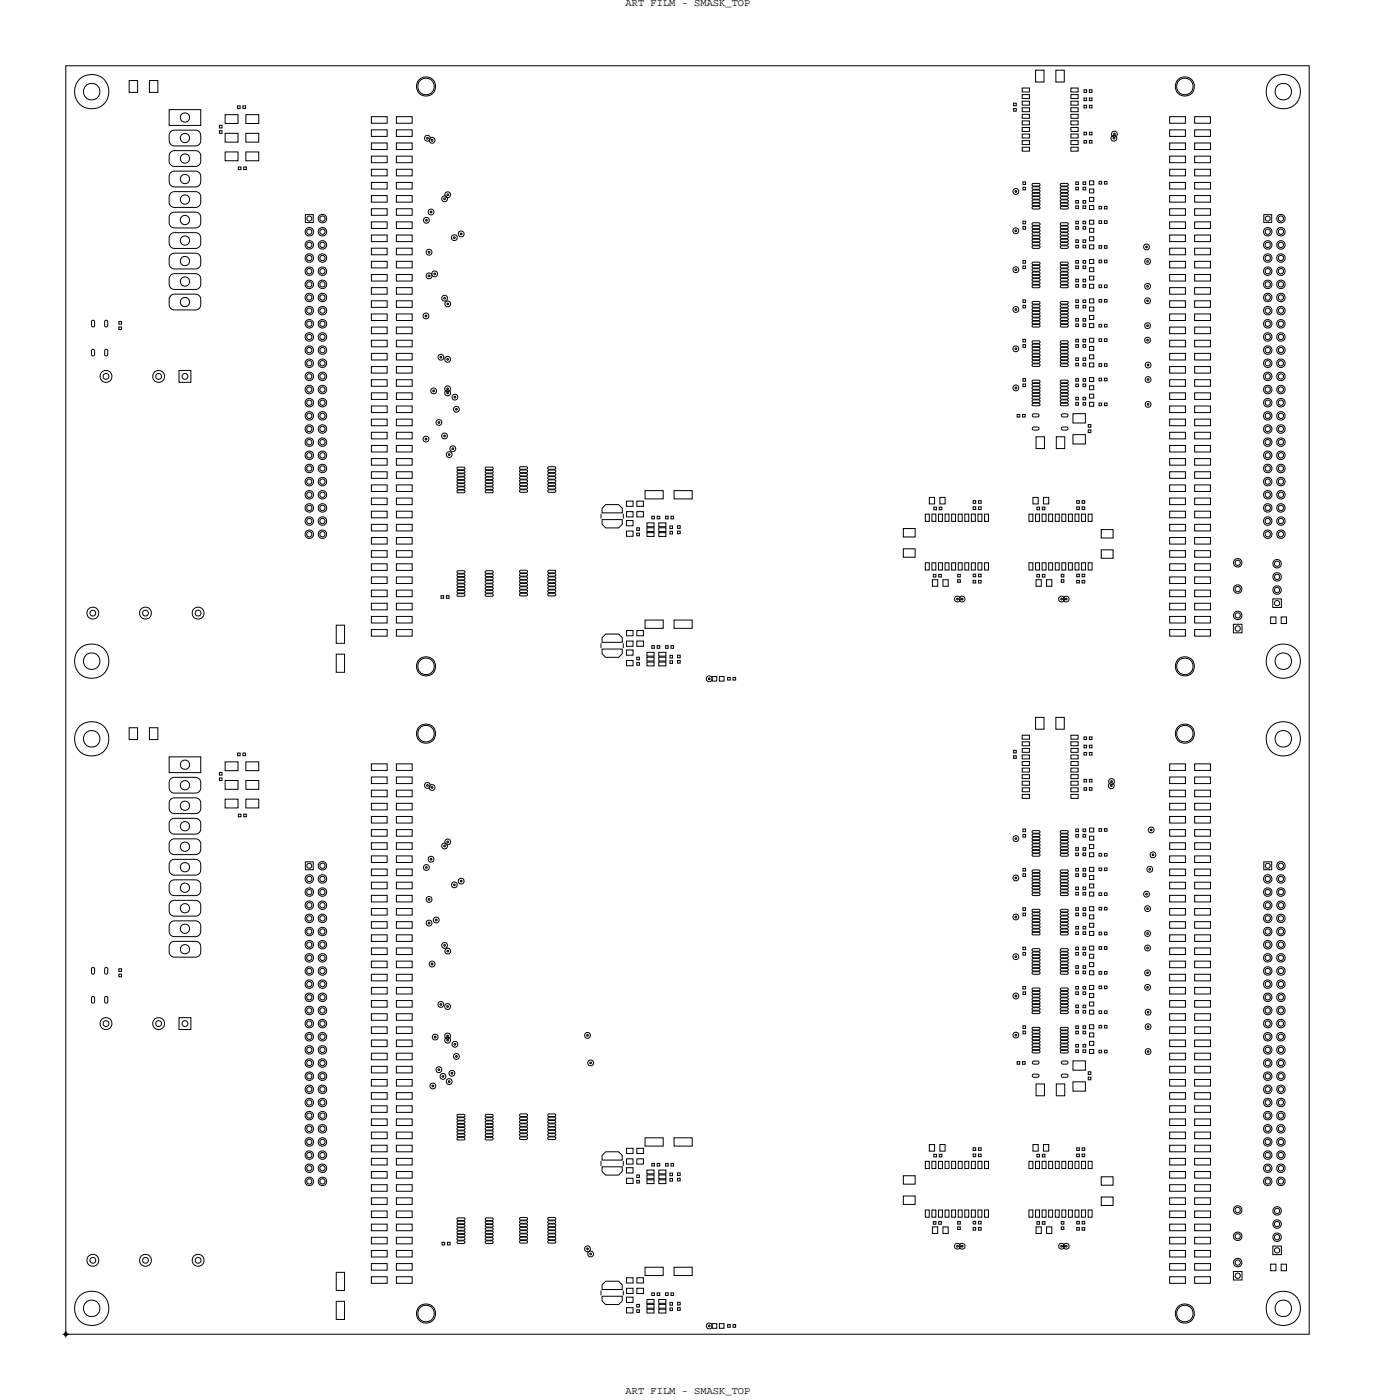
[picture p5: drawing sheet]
<svg xmlns="http://www.w3.org/2000/svg" width="265mm" height="270mm" viewBox="0 0 265 270" stroke-linecap="round" stroke-linejoin="round" font-family="sans-serif">
<defs><g id="words">
<g font-size="2">
<text x="120.8" y="1.2">ART FILM - SMASK_TOP</text>
<text x="120.8" y="269.2">ART FILM - SMASK_TOP</text>
</g>
</g></defs>
<!-- layer: Board Outline -->
<path d="M12.7 12.7h240v245h-240z" fill="none" stroke="#000" stroke-width=".19"/>
<!-- layer: Components -->
<path d="M116 99.3v.8zM120.3 99.3v.8zM116 124.3v.8zM120.3 124.3v.8zM116 224.3v.8zM120.3 224.3v.8zM116 249.3v.8zM120.3 249.3v.8z" fill="none" stroke="#000" stroke-width=".19"/>
<!-- layer: Nets -->
<g fill="none" stroke="#000" stroke-width=".19">
<path d="M24.9 15.6h1.7v2.2h-1.7zM28.8 15.6h1.7v2.2h-1.7zM195.6 19.9h.6v.5h-.6zM197.3 17h1.4v.8h-1.4zM197.3 18.3h1.4v.7h-1.4zM197.3 19.5h1.4v.8h-1.4zM199.9 13.6h1.6v2.2h-1.6zM203.8 13.6h1.6v2.2h-1.6zM206.7 19.5h1.4v.8h-1.4zM206.7 18.3h1.4v.7h-1.4zM206.7 17h1.4v.8h-1.4zM209.2 18.9h.5v.5h-.5z"/>
<path d="M209.2 17.3h.5v.5h-.5zM210.3 17.3h.5v.5h-.5zM210.3 18.9h.5v.5h-.5zM32.7 21.2h6v3h-6zM33 29.4l.7-.3 4.4 .1 .4 .2 .2 .5v1.6l-.4 .4-.5 .2h-4.5l-.4-.4-.2-.5v-1.3zM33 33.3l.7-.2h4.4l.4 .3 .2 .4v1.7l-.4 .4-.5 .2-4.5-.1-.4-.3-.2-.5v-1.3zM33 25.4l.7-.3 4.4 .1 .4 .3 .2 .4v1.6l-.4 .5-.5 .2-4.5-.1-.4-.3-.2-.5v-1.3zM33 37.3l.7-.3 4.4 .1 .4 .3 .2 .4v1.6l-.4 .5-.5 .2-4.5-.1-.4-.3-.2-.6v-1.3zM42.3 25.2h.6v.6h-.6zM42.3 24.2h.6v.5h-.6zM43.5 25.7h2.4v1.8h-2.4zM43.5 29.3h2.4v1.8h-2.4z"/>
<path d="M43.5 22.1h2.4v1.8h-2.4zM45.8 20.4h.6v.6h-.6zM46 32.2h.5v.6h-.5zM46.9 20.4h.5v.6h-.5zM47 32.2h.6v.6h-.6zM47.5 22.1h2.4v1.8h-2.4zM47.5 25.7h2.4v1.8h-2.4zM47.5 29.3h2.4v1.8h-2.4zM71.7 22.5h3v1.3h-3zM71.7 27.6h3v1.3h-3zM71.7 30.2h3v1.2h-3zM71.7 25.1h3v1.2h-3z"/>
<path d="M71.7 32.7h3v1.3h-3zM71.7 35.2h3v1.3h-3zM71.7 37.8h3v1.2h-3zM76.5 22.5h3.1v1.3h-3.1zM76.5 25.1h3.1v1.2h-3.1zM76.5 27.6h3.1v1.3h-3.1zM76.5 30.2h3.1v1.2h-3.1zM76.5 32.7h3.1v1.3h-3.1zM76.5 35.2h3.1v1.3h-3.1zM76.5 37.8h3.1v1.2h-3.1zM82.4 26.6l.1-.1 .1 .3-.1 .1zM83.3 27l.1-.1 .1 .3-.1 .1z"/>
<path d="M85.7 38.3l.1-.1 .2 .3-.2 .1zM86.3 37.5l.1-.1 .2 .3-.2 .1zM195.6 21h.6v.5h-.6zM195.9 36.9l.2-.1 .1 .3h-.1zM197.3 27.2h1.4v.7h-1.4zM197.3 25.9h1.4v.8h-1.4zM197.3 20.8h1.4v.8h-1.4zM197.3 22.1h1.4v.7h-1.4zM197.3 23.4h1.4v.7h-1.4zM197.3 24.6h1.4v.8h-1.4zM197.3 28.4h1.4v.8h-1.4zM197.4 35.1h.6v.5h-.6z"/>
<path d="M197.4 36.2h.6v.5h-.6zM199.3 38h1.2l.3 .2-.3 .3h-1.1l-.1-.1zM199.3 35.5l1.2-.1 .3 .3-.3 .2h-1.1l-.1-.1zM199.3 39.9h1.2l.3 .2-.3 .3h-1.1l-.1-.1zM199.3 38.7l1.2-.1 .3 .3-.3 .2h-1.1l-.1-.1zM199.3 39.3l1.2-.1 .3 .3-.3 .2h-1.1h-.1zM199.3 36.8l1.2-.1 .3 .2-.3 .3h-1.1l-.1-.1zM199.3 37.4l1.2-.1 .3 .3-.3 .2h-1.1h-.1zM199.3 36.1h1.2l.3 .2-.3 .3h-1.1l-.1-.1zM204.7 39.3l1.3-.1 .2 .3-.2 .2h-1.1h-.2zM204.7 38.7l1.3-.1 .2 .3-.2 .2h-1.1l-.2-.1zM204.7 35.5l1.3-.1 .2 .3-.2 .2h-1.1l-.2-.1z"/>
<path d="M204.7 36.1h1.3l.2 .2-.2 .3h-1.1l-.2-.1zM204.7 39.9h1.3l.2 .2-.2 .3h-1.1l-.2-.1zM204.7 36.8l1.3-.1 .2 .2-.2 .3h-1.1l-.2-.1zM204.7 38h1.3l.2 .2-.2 .3h-1.1l-.2-.1zM204.7 37.4l1.3-.1 .2 .3-.2 .2h-1.1h-.2zM206.7 22.1h1.4v.7h-1.4zM206.7 23.4h1.4v.7h-1.4zM206.7 28.4h1.4v.8h-1.4zM206.7 27.2h1.4v.7h-1.4zM206.7 25.9h1.4v.8h-1.4zM206.7 24.6h1.4v.8h-1.4zM206.7 20.8h1.4v.8h-1.4z"/>
<path d="M207.6 39.8h.6v.5h-.6zM207.6 38.7h.6v.5h-.6zM207.6 35.1h.6v.5h-.6zM207.6 36.2h.6v.5h-.6zM209 39.8h.6v.5h-.6zM209 35.1h.6v.5h-.6zM209 38.7h.6v.5h-.6zM209 36.2h.6v.5h-.6zM209.2 27.1h.5v.5h-.5zM209.2 25.5h.5v.5h-.5zM209.2 20.3h.5v.5h-.5zM210.3 27.1h.5v.5h-.5z"/>
<path d="M210.3 25.5h.5v.5h-.5zM210.3 20.3h.5v.5h-.5zM210.3 39.7h.8v.8h-.8zM210.3 34.9h.8v.8h-.8zM210.3 36.5h.8v.8h-.8zM210.3 38.1h.8v.8h-.8zM212.1 39.8h.5v.6h-.5zM212.1 35h.5v.6h-.5zM213.2 39.8h.5v.6h-.5zM213.2 35h.5v.6h-.5zM214.9 26.6l.1-.1 .1 .3-.1 .1zM215 25.8l.1-.1 .1 .3-.1 .1z"/>
<path d="M225.8 22.5h3v1.3h-3zM225.8 25.1h3v1.2h-3zM225.8 27.6h3v1.3h-3zM225.8 30.2h3v1.2h-3zM225.8 32.7h3v1.3h-3zM225.8 35.2h3v1.3h-3zM225.8 37.8h3v1.2h-3zM230.6 22.5h3v1.3h-3zM230.6 25.1h3v1.2h-3zM230.6 27.6h3v1.3h-3zM230.6 30.2h3v1.2h-3zM230.6 32.7h3v1.3h-3z"/>
<path d="M230.6 35.2h3v1.3h-3zM230.6 37.8h3v1.2h-3zM33 49.2l.7-.3 4.4 .1 .4 .2 .2 .5v1.6l-.4 .4-.5 .2h-4.5l-.4-.4-.2-.5v-1.3zM33 45.2l.7-.3 4.4 .1 .4 .3 .2 .4v1.6l-.4 .5-.5 .2-4.5-.1-.4-.3-.2-.5v-1.3zM33 57.1l.7-.3 4.4 .1 .4 .3 .2 .4v1.6l-.4 .5-.5 .2-4.5-.1-.4-.3-.2-.6v-1.3zM33 53.1l.7-.2h4.4l.4 .3 .2 .4v1.7l-.4 .4-.5 .2-4.5-.1-.4-.3-.2-.5v-1.3zM33 41.3l.7-.3h4.4l.4 .3 .2 .5v1.6l-.4 .4-.5 .2h-4.5l-.4-.4-.2-.5v-1.3zM58.9 41.5h1.6v1.5h-1.6zM71.7 53h3v1.3h-3zM71.7 55.6h3v1.2h-3zM71.7 50.5h3v1.2h-3zM71.7 42.9h3v1.2h-3z"/>
<path d="M71.7 58.1h3v1.3h-3zM71.7 47.9h3v1.3h-3zM71.7 45.4h3v1.3h-3zM71.7 40.3h3v1.3h-3zM76.5 53h3.1v1.3h-3.1zM76.5 50.5h3.1v1.2h-3.1zM76.5 55.6h3.1v1.2h-3.1zM76.5 40.3h3.1v1.3h-3.1zM76.5 45.4h3.1v1.3h-3.1zM76.5 42.9h3.1v1.2h-3.1zM76.5 47.9h3.1v1.3h-3.1zM76.5 58.1h3.1v1.3h-3.1z"/>
<path d="M82.2 42.5l.1-.1 .1 .2-.1 .1zM82.7 48.6h.1l.2 .2-.2 .1zM82.7 53.2l.1-.1 .2 .3h-.2zM83.1 40.9l.1-.1 .1 .2-.1 .1zM83.8 52.8l.1-.1 .1 .3-.1 .1zM85.7 57.5l.1-.1 .2 .3-.2 .1zM86.3 58.6l.1-.1 .2 .3-.2 .1zM87.6 45.8l.1-.1 .1 .3-.1 .1zM88.9 45.1l.1-.1 .2 .3h-.2zM195.9 44.5l.2-.1 .1 .3h-.1zM195.9 52l.2-.1 .1 .3-.1 .1zM195.9 59.7l.2-.1 .1 .3h-.1z"/>
<path d="M197.4 42.7h.6v.5h-.6zM197.4 50.3h.6v.5h-.6zM197.4 57.9h.6v.5h-.6zM197.4 43.8h.6v.5h-.6zM197.4 51.4h.6v.5h-.6zM197.4 59h.6v.5h-.6zM199.3 43.1l1.2-.1 .3 .3-.3 .2h-1.1l-.1-.1zM199.3 47.6l1.2-.1 .3 .2-.3 .3h-1.1l-.1-.1zM199.3 50.7l1.2-.1 .3 .3-.3 .2h-1.1l-.1-.1zM199.3 55.2l1.2-.1 .3 .2-.3 .3h-1.1l-.1-.1zM199.3 58.3l1.2-.1 .3 .3-.3 .2h-1.1l-.1-.1zM199.3 46.3l1.2-.1 .3 .3-.3 .2h-1.1l-.1-.1z"/>
<path d="M199.3 46.9l1.2-.1 .3 .3-.3 .2h-1.1h-.1zM199.3 53.9l1.2-.1 .3 .3-.3 .2h-1.1l-.1-.1zM199.3 54.5l1.2-.1 .3 .3-.3 .2h-1.1h-.1zM199.3 44.4l1.2-.1 .3 .2-.3 .3h-1.1l-.1-.1zM199.3 52l1.2-.1 .3 .2-.3 .3h-1.1l-.1-.1zM199.3 59.6l1.2-.1 .3 .2-.3 .3h-1.1l-.1-.1zM199.3 53.2h1.2l.3 .2-.3 .3h-1.1l-.1-.1zM199.3 52.6l1.2-.1 .3 .3-.3 .2h-1.1h-.1zM199.3 45.6h1.2l.3 .2-.3 .3h-1.1l-.1-.1zM199.3 45l1.2-.1 .3 .3-.3 .2h-1.1h-.1zM199.3 43.7h1.2l.3 .2-.3 .3h-1.1l-.1-.1zM199.3 51.3h1.2l.3 .2-.3 .3h-1.1l-.1-.1z"/>
<path d="M199.3 58.9h1.2l.3 .2-.3 .3h-1.1l-.1-.1zM204.7 54.5l1.3-.1 .2 .3-.2 .2h-1.1h-.2zM204.7 46.9l1.3-.1 .2 .3-.2 .2h-1.1h-.2zM204.7 53.9l1.3-.1 .2 .3-.2 .2h-1.1l-.2-.1zM204.7 46.3l1.3-.1 .2 .3-.2 .2h-1.1l-.2-.1zM204.7 58.3l1.3-.1 .2 .3-.2 .2h-1.1l-.2-.1zM204.7 50.7l1.3-.1 .2 .3-.2 .2h-1.1l-.2-.1zM204.7 43.1l1.3-.1 .2 .3-.2 .2h-1.1l-.2-.1zM204.7 58.9h1.3l.2 .2-.2 .3h-1.1l-.2-.1zM204.7 51.3h1.3l.2 .2-.2 .3h-1.1l-.2-.1zM204.7 43.7h1.3l.2 .2-.2 .3h-1.1l-.2-.1zM204.7 44.4l1.3-.1 .2 .2-.2 .3h-1.1l-.2-.1z"/>
<path d="M204.7 47.6l1.3-.1 .2 .2-.2 .3h-1.1l-.2-.1zM204.7 52l1.3-.1 .2 .2-.2 .3h-1.1l-.2-.1zM204.7 55.2l1.3-.1 .2 .2-.2 .3h-1.1l-.2-.1zM204.7 59.6l1.3-.1 .2 .2-.2 .3h-1.1l-.2-.1zM204.7 45.6h1.3l.2 .2-.2 .3h-1.1l-.2-.1zM204.7 45l1.3-.1 .2 .3-.2 .2h-1.1h-.2zM204.7 53.2h1.3l.2 .2-.2 .3h-1.1l-.2-.1zM204.7 52.6l1.3-.1 .2 .3-.2 .2h-1.1h-.2zM207.6 55h.6v.5h-.6zM207.6 47.4h.6v.5h-.6zM207.6 53.9h.6v.5h-.6zM207.6 46.3h.6v.5h-.6z"/>
<path d="M207.6 57.9h.6v.5h-.6zM207.6 50.3h.6v.5h-.6zM207.6 42.7h.6v.5h-.6zM207.6 59h.6v.5h-.6zM207.6 51.4h.6v.5h-.6zM207.6 43.8h.6v.5h-.6zM209 55h.6v.5h-.6zM209 47.4h.6v.5h-.6zM209 57.9h.6v.5h-.6zM209 50.3h.6v.5h-.6zM209 42.7h.6v.5h-.6zM209 46.3h.6v.5h-.6z"/>
<path d="M209 43.8h.6v.5h-.6zM209 53.9h.6v.5h-.6zM209 51.4h.6v.5h-.6zM209 59h.6v.5h-.6zM210.3 54.9h.8v.8h-.8zM210.3 47.3h.8v.8h-.8zM210.3 57.7h.8v.8h-.8zM210.3 50.1h.8v.8h-.8zM210.3 42.5h.8v.8h-.8zM210.3 45.7h.8v.8h-.8zM210.3 44.1h.8v.8h-.8zM210.3 53.3h.8v.8h-.8z"/>
<path d="M210.3 51.7h.8v.8h-.8zM210.3 59.3h.8v.8h-.8zM212.1 55h.5v.6h-.5zM212.1 47.4h.5v.6h-.5zM212.1 57.8h.5v.6h-.5zM212.1 50.2h.5v.6h-.5zM212.1 42.6h.5v.6h-.5zM213.2 57.8h.5v.6h-.5zM213.2 55h.5v.6h-.5zM213.2 50.2h.5v.6h-.5zM213.2 47.4h.5v.6h-.5zM213.2 42.6h.5v.6h-.5z"/>
<path d="M221.2 47.6l.1-.1 .1 .3-.1 .1zM221.4 58l.1-.1 .1 .3-.1 .1zM221.4 55.2l.1-.1 .1 .3-.1 .1zM221.4 50.4l.1-.1 .1 .3-.1 .1zM225.8 40.3h3v1.3h-3zM225.8 42.9h3v1.2h-3zM225.8 45.4h3v1.3h-3zM225.8 47.9h3v1.3h-3zM225.8 50.5h3v1.2h-3zM225.8 53h3v1.3h-3zM225.8 55.6h3v1.2h-3zM225.8 58.1h3v1.3h-3z"/>
<path d="M230.6 40.3h3v1.3h-3zM230.6 42.9h3v1.2h-3zM230.6 45.4h3v1.3h-3zM230.6 47.9h3v1.3h-3zM230.6 50.5h3v1.2h-3zM230.6 53h3v1.3h-3zM230.6 55.6h3v1.2h-3zM230.6 58.1h3v1.3h-3zM243.9 41.5h1.6v1.5h-1.6zM17.7 61.9h.3l.3 .2v.8l-.3 .2-.3-.2zM17.7 67.5h.3l.3 .2v.8l-.3 .2-.3-.2zM20.3 67.5h.3l.2 .2v.8l-.2 .2-.4-.2z"/>
<path d="M20.3 61.9h.3l.2 .2v.8l-.2 .2-.4-.2zM22.9 63.1h.6v.6h-.6zM22.9 62.1h.6v.5h-.6zM34.6 71.6h2.2v2.2h-2.2zM71.7 63.2h3v1.2h-3zM71.7 65.7h3v1.3h-3zM71.7 68.3h3v1.2h-3zM71.7 70.8h3v1.3h-3zM71.7 73.3h3v1.3h-3zM71.7 78.4h3v1.3h-3zM71.7 60.6h3v1.3h-3zM71.7 75.9h3v1.2h-3z"/>
<path d="M76.5 60.6h3.1v1.3h-3.1zM76.5 63.2h3.1v1.2h-3.1zM76.5 65.7h3.1v1.3h-3.1zM76.5 68.3h3.1v1.2h-3.1zM76.5 70.8h3.1v1.3h-3.1zM76.5 73.3h3.1v1.3h-3.1zM76.5 75.9h3.1v1.2h-3.1zM76.5 78.4h3.1v1.3h-3.1zM82.1 60.9h.1l.2 .2-.2 .1zM83.6 75.4l.1-.1 .1 .3-.1 .1zM85 68.9l.1-.1 .1 .3-.1 .1zM86.3 75.8l.1-.1 .1 .3-.1 .1z"/>
<path d="M86.3 75l.1-.1 .1 .3-.1 .1zM86.3 69.3l.1-.1 .1 .3-.1 .1zM87.7 76.6l.1-.1 .1 .3-.1 .1zM88 79l.1-.1 .1 .2-.1 .1zM195.9 67.3l.2-.1 .1 .3h-.1zM195.9 74.8h.2l.1 .2-.1 .1zM197.4 65.5h.6v.5h-.6zM197.4 73.1h.6v.5h-.6zM197.4 66.6h.6v.5h-.6zM197.4 74.2h.6v.5h-.6zM199.3 62.8l1.2-.1 .3 .2-.3 .3h-1.1l-.1-.1zM199.3 65.9l1.2-.1 .3 .3-.3 .2h-1.1l-.1-.1z"/>
<path d="M199.3 70.3h1.2l.3 .2-.3 .3h-1.1l-.1-.1zM199.3 73.5l1.2-.1 .3 .3-.3 .2h-1.1l-.1-.1zM199.3 78l1.2-.1 .3 .2-.3 .3h-1.1l-.1-.1zM199.3 61.5l1.2-.1 .3 .3-.3 .2h-1.1l-.1-.1zM199.3 62.1l1.2-.1 .3 .3-.3 .2h-1.1h-.1zM199.3 69.1l1.2-.1 .3 .3-.3 .2h-1.1l-.1-.1zM199.3 69.7l1.2-.1 .3 .3-.3 .2h-1.1h-.1zM199.3 76.7l1.2-.1 .3 .3-.3 .2h-1.1l-.1-.1zM199.3 77.3l1.2-.1 .3 .3-.3 .2h-1.1h-.1zM199.3 67.2l1.2-.1 .3 .2-.3 .3h-1.1l-.1-.1zM199.3 74.8l1.2-.1 .3 .2-.3 .3h-1.1l-.1-.1zM199.3 67.8l1.2-.1 .3 .3-.3 .2h-1.1h-.1z"/>
<path d="M199.3 60.8h1.2l.3 .2-.3 .3h-1.1l-.1-.1zM199.3 60.2l1.2-.1 .3 .3-.3 .2h-1.1h-.1zM199.3 76h1.2l.3 .2-.3 .3h-1.1l-.1-.1zM199.3 75.4l1.2-.1 .3 .3-.3 .2h-1.1h-.1zM199.3 68.4h1.2l.3 .2-.3 .3h-1.1l-.1-.1zM199.3 66.5h1.2l.3 .2-.3 .3h-1.1l-.1-.1zM199.3 74.1h1.2l.3 .2-.3 .3h-1.1l-.1-.1zM204.7 77.3l1.3-.1 .2 .3-.2 .2h-1.1h-.2zM204.7 69.7l1.3-.1 .2 .3-.2 .2h-1.1h-.2zM204.7 62.1l1.3-.1 .2 .3-.2 .2h-1.1h-.2zM204.7 76.7l1.3-.1 .2 .3-.2 .2h-1.1l-.2-.1zM204.7 69.1l1.3-.1 .2 .3-.2 .2h-1.1l-.2-.1z"/>
<path d="M204.7 61.5l1.3-.1 .2 .3-.2 .2h-1.1l-.2-.1zM204.7 73.5l1.3-.1 .2 .3-.2 .2h-1.1l-.2-.1zM204.7 65.9l1.3-.1 .2 .3-.2 .2h-1.1l-.2-.1zM204.7 74.1h1.3l.2 .2-.2 .3h-1.1l-.2-.1zM204.7 66.5h1.3l.2 .2-.2 .3h-1.1l-.2-.1zM204.7 62.8l1.3-.1 .2 .2-.2 .3h-1.1l-.2-.1zM204.7 67.2l1.3-.1 .2 .2-.2 .3h-1.1l-.2-.1zM204.7 70.3h1.3l.2 .2-.2 .3h-1.1l-.2-.1zM204.7 74.8l1.3-.1 .2 .2-.2 .3h-1.1l-.2-.1zM204.7 78l1.3-.1 .2 .2-.2 .3h-1.1l-.2-.1zM204.7 60.8h1.3l.2 .2-.2 .3h-1.1l-.2-.1zM204.7 60.2l1.3-.1 .2 .3-.2 .2h-1.1h-.2z"/>
<path d="M204.7 68.4h1.3l.2 .2-.2 .3h-1.1l-.2-.1zM204.7 67.8l1.3-.1 .2 .3-.2 .2h-1.1h-.2zM204.7 76h1.3l.2 .2-.2 .3h-1.1l-.2-.1zM204.7 75.4l1.3-.1 .2 .3-.2 .2h-1.1h-.2zM207.1 79.9h2.4v1.8h-2.4zM207.6 77.8h.6v.5h-.6zM207.6 70.2h.6v.5h-.6zM207.6 62.6h.6v.5h-.6zM207.6 76.7h.6v.5h-.6zM207.6 69.1h.6v.5h-.6zM207.6 61.5h.6v.5h-.6zM207.6 73.1h.6v.5h-.6z"/>
<path d="M207.6 65.5h.6v.5h-.6zM207.6 74.2h.6v.5h-.6zM207.6 66.6h.6v.5h-.6zM209 77.8h.6v.5h-.6zM209 70.2h.6v.5h-.6zM209 62.6h.6v.5h-.6zM209 73.1h.6v.5h-.6zM209 65.5h.6v.5h-.6zM209 61.5h.6v.5h-.6zM209 69.1h.6v.5h-.6zM209 66.6h.6v.5h-.6zM209 76.7h.6v.5h-.6z"/>
<path d="M209 74.2h.6v.5h-.6zM210.3 77.7h.8v.8h-.8zM210.3 70.1h.8v.8h-.8zM210.3 62.5h.8v.8h-.8zM210.3 72.9h.8v.8h-.8zM210.3 65.3h.8v.8h-.8zM210.3 60.9h.8v.8h-.8zM210.3 66.9h.8v.8h-.8zM210.3 68.5h.8v.8h-.8zM210.3 76.1h.8v.8h-.8zM210.3 74.5h.8v.8h-.8zM212.1 77.8h.5v.6h-.5z"/>
<path d="M212.1 70.2h.5v.6h-.5zM212.1 62.6h.5v.6h-.5zM212.1 73h.5v.6h-.5zM212.1 65.4h.5v.6h-.5zM213.2 65.4h.5v.6h-.5zM213.2 62.6h.5v.6h-.5zM213.2 77.8h.5v.6h-.5zM213.2 73h.5v.6h-.5zM213.2 70.2h.5v.6h-.5zM221.4 65.6l.1-.1 .1 .3-.1 .1zM221.4 62.8l.1-.1 .1 .3-.1 .1zM221.5 78l.1-.1 .1 .3-.1 .1z"/>
<path d="M221.5 73.2l.1-.1 .1 .3-.1 .1zM221.5 70.4l.1-.1 .1 .3-.1 .1zM225.8 60.6h3v1.3h-3zM225.8 63.2h3v1.2h-3zM225.8 65.7h3v1.3h-3zM225.8 68.3h3v1.2h-3zM225.8 70.8h3v1.3h-3zM225.8 73.3h3v1.3h-3zM225.8 75.9h3v1.2h-3zM225.8 78.4h3v1.3h-3zM230.6 60.6h3v1.3h-3zM230.6 63.2h3v1.2h-3z"/>
<path d="M230.6 65.7h3v1.3h-3zM230.6 68.3h3v1.2h-3zM230.6 70.8h3v1.3h-3zM230.6 73.3h3v1.3h-3zM230.6 75.9h3v1.2h-3zM230.6 78.4h3v1.3h-3zM71.7 81h3v1.2h-3zM71.7 86h3v1.3h-3zM71.7 96.2h3v1.3h-3zM71.7 98.7h3v1.3h-3zM71.7 93.7h3v1.2h-3zM71.7 91.1h3v1.3h-3z"/>
<path d="M71.7 88.6h3v1.2h-3zM71.7 83.5h3v1.3h-3zM76.5 96.2h3.1v1.3h-3.1zM76.5 98.7h3.1v1.3h-3.1zM76.5 93.7h3.1v1.2h-3.1zM76.5 91.1h3.1v1.3h-3.1zM76.5 81h3.1v1.2h-3.1zM76.5 88.6h3.1v1.2h-3.1zM76.5 86h3.1v1.3h-3.1zM76.5 83.5h3.1v1.3h-3.1zM82.1 84.7l.1-.1 .2 .3-.2 .1zM84.6 81.5l.1-.1 .2 .3-.2 .1z"/>
<path d="M85.7 84.1l.1-.1 .1 .3-.1 .1zM86.6 87.7l.1-.1 .1 .3-.1 .1zM87.3 86.6l.1-.1 .1 .2-.1 .1zM88.3 94.8l1.2-.1 .3 .2-.3 .3h-1.1l-.1-.1zM88.3 94.1l1.2-.1 .3 .3-.3 .2h-1.1h-.1zM88.3 93.5l1.2-.1 .3 .3-.3 .2h-1.1l-.1-.1zM88.3 92.8h1.2l.3 .2-.3 .3h-1.1l-.1-.1zM88.3 92.2l1.2-.1 .3 .3-.3 .2h-1.1h-.1zM88.3 91.6l1.2-.1 .3 .2-.3 .3h-1.1l-.1-.1zM88.3 90.9h1.2l.3 .2-.3 .3h-1.1l-.1-.1zM88.3 90.3l1.2-.1 .3 .3-.3 .2h-1.1l-.1-.1zM93.7 94.8l1.2-.1 .3 .2-.3 .3h-1l-.2-.1z"/>
<path d="M93.7 94.1l1.2-.1 .3 .3-.3 .2h-1h-.2zM93.7 93.5l1.2-.1 .3 .3-.3 .2h-1l-.2-.1zM93.7 92.8h1.2l.3 .2-.3 .3h-1l-.2-.1zM93.7 92.2l1.2-.1 .3 .3-.3 .2h-1h-.2zM93.7 91.6l1.2-.1 .3 .2-.3 .3h-1l-.2-.1zM93.7 90.9h1.2l.3 .2-.3 .3h-1l-.2-.1zM93.7 90.3l1.2-.1 .3 .3-.3 .2h-1l-.2-.1zM100.3 94.7l1.3-.1 .2 .2-.2 .3h-1.1l-.2-.1zM100.3 94h1.3l.2 .2-.2 .3h-1.1l-.2-.1zM100.3 93.4l1.3-.1 .2 .3-.2 .2h-1.1l-.2-.1zM100.3 92.8l1.3-.1 .2 .2-.2 .3h-1.1l-.2-.1zM100.3 92.1l1.3-.1 .2 .3-.2 .3h-1.1l-.2-.1z"/>
<path d="M100.3 91.5l1.3-.1 .2 .3-.2 .2h-1.1l-.2-.1zM100.3 90.9l1.3-.1 .2 .2-.2 .3h-1.1l-.2-.1zM100.3 90.2l1.3-.1 .2 .3-.2 .2h-1.1h-.2zM105.8 94.7l1.2-.1 .3 .2-.3 .3h-1l-.2-.1zM105.8 94h1.2l.3 .2-.3 .3h-1l-.2-.1zM105.8 93.4l1.2-.1 .3 .3-.3 .2h-1l-.2-.1zM105.8 92.8l1.2-.1 .3 .2-.3 .3h-1l-.2-.1zM105.8 92.1l1.2-.1 .3 .3-.3 .3h-1l-.2-.1zM105.8 91.5l1.2-.1 .3 .3-.3 .2h-1l-.2-.1zM105.8 90.9l1.2-.1 .3 .2-.3 .3h-1l-.2-.1zM105.8 90.2l1.2-.1 .3 .3-.3 .2h-1h-.2zM116.2 98.2l.7-.7h2.5l.7 .7v.9h-3.9z"/>
<path d="M120.9 98.8h1.3v1h-1.3zM120.9 96.8h1.3v1h-1.3zM122.9 98.8h1.3v1h-1.3zM122.9 96.8h1.3v1h-1.3zM124.5 94.8h3.5v1.6h-3.5zM125.8 99.7h.5v.5h-.5zM126.8 99.7h.6v.5h-.6zM128.5 99.7h.5v.5h-.5zM129.5 99.7h.5v.5h-.5zM130.1 94.8h3.5v1.6h-3.5zM178.6 99.3h.8v1.4h-.8zM179.4 96.1h1v1.2h-1z"/>
<path d="M179.9 99.3h.7v1.4h-.7zM180.2 97.9h.6v.6h-.6zM181.1 99.3h.8v1.4h-.8zM181.3 97.9h.5v.6h-.5zM181.4 96.1h1v1.2h-1zM182.4 99.3h.8v1.4h-.8zM183.7 99.3h.7v1.4h-.7zM185 99.3h.7v1.4h-.7zM186.2 99.3h.8v1.4h-.8zM187.5 99.3h.8v1.4h-.8zM187.8 96.7h.5v.5h-.5zM187.8 97.9h.5v.5h-.5z"/>
<path d="M188.8 99.3h.7v1.4h-.7zM188.9 96.7h.5v.5h-.5zM188.9 97.9h.5v.5h-.5zM190 99.3h.8v1.4h-.8zM196.3 80h.5v.6h-.5zM197.4 80h.5v.6h-.5zM198.6 99.3h.8v1.4h-.8zM199.3 80l1-.1 .2 .4-.2 .2h-.8l-.2-.2zM199.3 82.6l1-.1 .2 .3-.2 .3h-.8l-.2-.2zM199.4 96.1h1v1.2h-1zM199.9 99.3h.7v1.4h-.7zM200 84.4h1.6v2.2h-1.6z"/>
<path d="M200.1 97.9h.6v.6h-.6zM201.1 99.3h.8v1.4h-.8zM201.2 97.9h.5v.6h-.5zM201.4 96.1h1v1.2h-1zM202.4 99.3h.8v1.4h-.8zM203.7 99.3h.7v1.4h-.7zM203.9 84.4h1.6v2.2h-1.6zM204.9 80l1-.1 .2 .4-.2 .2h-.8l-.2-.2zM204.9 82.6l1-.1 .2 .3-.2 .3h-.8l-.2-.2zM205 99.3h.7v1.4h-.7zM206.2 99.3h.8v1.4h-.8zM207.1 83.9h2.4v1.8h-2.4z"/>
<path d="M207.5 99.3h.8v1.4h-.8zM207.8 96.7h.5v.5h-.5zM207.8 97.9h.5v.5h-.5zM208.8 99.3h.7v1.4h-.7zM208.9 96.7h.5v.5h-.5zM208.9 97.9h.5v.5h-.5zM210 99.3h.8v1.4h-.8zM210 82h.6v.5h-.6zM210 83h.6v.6h-.6zM225.8 86h3v1.3h-3zM225.8 81h3v1.2h-3zM225.8 83.5h3v1.3h-3z"/>
<path d="M225.8 88.6h3v1.2h-3zM225.8 91.1h3v1.3h-3zM225.8 93.7h3v1.2h-3zM225.8 96.2h3v1.3h-3zM225.8 98.7h3v1.3h-3zM230.6 83.5h3v1.3h-3zM230.6 81h3v1.2h-3zM230.6 86h3v1.3h-3zM230.6 88.6h3v1.2h-3zM230.6 91.1h3v1.3h-3zM230.6 93.7h3v1.2h-3zM230.6 96.2h3v1.3h-3z"/>
<path d="M230.6 98.7h3v1.3h-3zM71.7 101.3h3v1.2h-3zM71.7 106.4h3v1.2h-3zM71.7 103.8h3v1.3h-3zM71.7 114h3v1.2h-3zM71.7 111.4h3v1.3h-3zM71.7 108.9h3v1.3h-3zM71.7 116.5h3v1.3h-3zM71.7 119.1h3v1.2h-3zM76.5 116.5h3.1v1.3h-3.1zM76.5 101.3h3.1v1.2h-3.1zM76.5 103.8h3.1v1.3h-3.1z"/>
<path d="M76.5 108.9h3.1v1.3h-3.1zM76.5 106.4h3.1v1.2h-3.1zM76.5 114h3.1v1.2h-3.1zM76.5 111.4h3.1v1.3h-3.1zM76.5 119.1h3.1v1.2h-3.1zM85.1 115h.5v.6h-.5zM86.2 115h.5v.6h-.5zM88.3 114.8l1.2-.1 .3 .2-.3 .3h-1.1l-.1-.1zM88.3 110.9h1.2l.3 .2-.3 .3h-1.1l-.1-.1zM88.3 110.3l1.2-.1 .3 .3-.3 .2h-1.1l-.1-.1zM88.3 114.1l1.2-.1 .3 .3-.3 .2h-1.1h-.1zM88.3 113.5l1.2-.1 .3 .3-.3 .2h-1.1l-.1-.1z"/>
<path d="M88.3 112.8h1.2l.3 .2-.3 .3h-1.1l-.1-.1zM88.3 112.2l1.2-.1 .3 .3-.3 .2h-1.1h-.1zM88.3 111.6l1.2-.1 .3 .2-.3 .3h-1.1l-.1-.1zM93.7 114.8l1.2-.1 .3 .2-.3 .3h-1l-.2-.1zM93.7 110.9h1.2l.3 .2-.3 .3h-1l-.2-.1zM93.7 110.3l1.2-.1 .3 .3-.3 .2h-1l-.2-.1zM93.7 114.1l1.2-.1 .3 .3-.3 .2h-1h-.2zM93.7 113.5l1.2-.1 .3 .3-.3 .2h-1l-.2-.1zM93.7 112.8h1.2l.3 .2-.3 .3h-1l-.2-.1zM93.7 112.2l1.2-.1 .3 .3-.3 .2h-1h-.2zM93.7 111.6l1.2-.1 .3 .2-.3 .3h-1l-.2-.1zM100.3 114.7l1.3-.1 .2 .2-.2 .3h-1.1l-.2-.1z"/>
<path d="M100.3 110.9l1.3-.1 .2 .2-.2 .3h-1.1l-.2-.1zM100.3 110.2l1.3-.1 .2 .3-.2 .2h-1.1h-.2zM100.3 114h1.3l.2 .2-.2 .3h-1.1l-.2-.1zM100.3 113.4l1.3-.1 .2 .3-.2 .2h-1.1l-.2-.1zM100.3 112.8l1.3-.1 .2 .2-.2 .3h-1.1l-.2-.1zM100.3 112.1l1.3-.1 .2 .3-.2 .3h-1.1l-.2-.1zM100.3 111.5l1.3-.1 .2 .3-.2 .2h-1.1l-.2-.1zM105.8 114.7l1.2-.1 .3 .2-.3 .3h-1l-.2-.1zM105.8 110.9l1.2-.1 .3 .2-.3 .3h-1l-.2-.1zM105.8 110.2l1.2-.1 .3 .3-.3 .2h-1h-.2zM105.8 114h1.2l.3 .2-.3 .3h-1l-.2-.1zM105.8 113.4l1.2-.1 .3 .3-.3 .2h-1l-.2-.1z"/>
<path d="M105.8 112.8l1.2-.1 .3 .2-.3 .3h-1l-.2-.1zM105.8 112.1l1.2-.1 .3 .3-.3 .3h-1l-.2-.1zM105.8 111.5l1.2-.1 .3 .3-.3 .2h-1l-.2-.1zM116.2 100.4h3.9v.9l-.7 .7h-2.5l-.7-.7zM120.9 100.5h1.3v1.1h-1.3zM120.9 102.6h1.3v1h-1.3zM122.9 101.9h.5v.5h-.5zM122.9 103h.5v.5h-.5zM124.5 119.8h3.5v1.6h-3.5zM124.9 101.9h1.3v.8h-1.3zM124.9 101h1.3v.7h-1.3zM124.9 102.9h1.3v.7h-1.3z"/>
<path d="M127.2 101h1.3v.7h-1.3zM127.2 102.9h1.3v.7h-1.3zM127.2 101.9h1.3v.8h-1.3zM129.3 101.6h.5v.5h-.5zM129.3 102.6h.5v.5h-.5zM130.1 119.8h3.5v1.6h-3.5zM130.8 101.5h.5v.5h-.5zM130.8 102.6h.5v.5h-.5zM174.4 106h2.2v1.6h-2.2zM174.4 102.1h2.2v1.6h-2.2zM178.6 108.7h.8v1.4h-.8zM179.9 108.7h.7v1.4h-.7z"/>
<path d="M180 112h1v1.2h-1zM180.1 110.9h.6v.6h-.6zM181.1 108.7h.8v1.4h-.8zM181.2 110.9h.5v.6h-.5zM182 112h1v1.2h-1zM182.4 108.7h.8v1.4h-.8zM183.7 108.7h.7v1.4h-.7zM184.7 115.6l.1-.1 .1 .3-.1 .1zM184.8 110.9h.6v.5h-.6zM184.8 112h.6v.5h-.6zM185 108.7h.7v1.4h-.7zM185.6 115.6l.1-.1 .1 .3-.1 .1z"/>
<path d="M186.2 108.7h.8v1.4h-.8zM187.5 108.7h.8v1.4h-.8zM187.8 112.1h.5v.5h-.5zM187.8 110.9h.5v.5h-.5zM188.8 108.7h.7v1.4h-.7zM188.9 112.1h.5v.5h-.5zM188.9 110.9h.5v.5h-.5zM190 108.7h.8v1.4h-.8zM198.6 108.7h.8v1.4h-.8zM199.9 108.7h.7v1.4h-.7zM200 112h1v1.2h-1zM200.1 110.9h.6v.6h-.6z"/>
<path d="M201.1 108.7h.8v1.4h-.8zM201.2 110.9h.5v.6h-.5zM202 112h1v1.2h-1zM202.4 108.7h.8v1.4h-.8zM203.7 108.7h.7v1.4h-.7zM204.8 115.6l.1-.1 .1 .3-.1 .1zM204.8 110.9h.6v.5h-.6zM204.8 112h.6v.5h-.6zM205 108.7h.7v1.4h-.7zM205.7 115.6l.1-.1 .1 .3-.1 .1zM206.2 108.7h.8v1.4h-.8zM207.5 108.7h.8v1.4h-.8z"/>
<path d="M207.8 112.1h.5v.5h-.5zM207.8 110.9h.5v.5h-.5zM208.8 108.7h.7v1.4h-.7zM208.9 112.1h.5v.5h-.5zM208.9 110.9h.5v.5h-.5zM210 108.7h.8v1.4h-.8zM212.6 106.2h2.2v1.6h-2.2zM212.6 102.3h2.2v1.6h-2.2zM225.8 111.4h3v1.3h-3zM225.8 114h3v1.2h-3zM225.8 101.3h3v1.2h-3zM225.8 103.8h3v1.3h-3z"/>
<path d="M225.8 106.4h3v1.2h-3zM225.8 108.9h3v1.3h-3zM225.8 116.5h3v1.3h-3zM225.8 119.1h3v1.2h-3zM230.6 111.4h3v1.3h-3zM230.6 114h3v1.2h-3zM230.6 116.5h3v1.3h-3zM230.6 101.3h3v1.2h-3zM230.6 103.8h3v1.3h-3zM230.6 106.4h3v1.2h-3zM230.6 108.9h3v1.3h-3zM230.6 119.1h3v1.2h-3z"/>
<path d="M245.3 119.2h1v1.2h-1zM245.7 115.7h1.6v1.6h-1.6zM247.3 119.2h1v1.2h-1zM64.9 126.4h1.6v3.5h-1.6zM64.9 120.7h1.6v3.5h-1.6zM71.7 121.6h3v1.3h-3zM76.5 121.6h3.1v1.3h-3.1zM116.2 125.4h3.9v.9l-.7 .7h-2.5l-.7-.7zM116.2 123.2l.7-.7h2.5l.7 .7v.9h-3.9zM120.9 125.5h1.3v1.1h-1.3zM120.9 123.8h1.3v1h-1.3zM120.9 121.8h1.3v1h-1.3z"/>
<path d="M120.9 127.6h1.3v1h-1.3zM122.9 126.9h.5v.5h-.5zM122.9 128h.5v.5h-.5zM122.9 123.8h1.3v1h-1.3zM122.9 121.8h1.3v1h-1.3zM124.9 126.9h1.3v.8h-1.3zM124.9 126h1.3v.7h-1.3zM124.9 127.9h1.3v.7h-1.3zM125.8 124.7h.5v.5h-.5zM126.8 124.7h.6v.5h-.6zM127.2 126.9h1.3v.8h-1.3zM127.2 126h1.3v.7h-1.3z"/>
<path d="M127.2 127.9h1.3v.7h-1.3zM128.5 124.7h.5v.5h-.5zM129.3 126.6h.5v.5h-.5zM129.3 127.6h.5v.5h-.5zM129.5 124.7h.5v.5h-.5zM130.8 126.5h.5v.5h-.5zM130.8 127.6h.5v.5h-.5zM136.8 131l.1-.1 .1 .3-.1 .1zM137.4 130.6h.9v.9h-.9zM138.8 130.6h.9v.9h-.9zM140.4 130.8h.6v.6h-.6zM141.5 130.8h.5v.6h-.5z"/>
<path d="M199.9 138.6h1.6v2.2h-1.6zM203.8 138.6h1.6v2.2h-1.6zM225.8 121.6h3v1.3h-3zM230.6 121.6h3v1.3h-3zM238.1 120.6h1.6v1.6h-1.6zM24.9 140.6h1.7v2.2h-1.7zM28.8 140.6h1.7v2.2h-1.7zM32.7 146.2h6v3h-6zM33 154.4l.7-.3 4.4 .1 .4 .2 .2 .5v1.6l-.4 .4-.5 .2h-4.5l-.4-.4-.2-.5v-1.3zM33 158.3l.7-.2h4.4l.4 .3 .2 .4v1.7l-.4 .4-.5 .2-4.5-.1-.4-.3-.2-.5v-1.3zM33 150.4l.7-.3 4.4 .1 .4 .3 .2 .4v1.6l-.4 .5-.5 .2-4.5-.1-.4-.3-.2-.5v-1.3zM42.3 150.2h.6v.6h-.6z"/>
<path d="M42.3 149.2h.6v.5h-.6zM43.5 150.7h2.4v1.8h-2.4zM43.5 154.3h2.4v1.8h-2.4zM43.5 147.1h2.4v1.8h-2.4zM45.8 145.4h.6v.6h-.6zM46 157.2h.5v.6h-.5zM46.9 145.4h.5v.6h-.5zM47 157.2h.6v.6h-.6zM47.5 147.1h2.4v1.8h-2.4zM47.5 150.7h2.4v1.8h-2.4zM47.5 154.3h2.4v1.8h-2.4zM71.7 147.5h3v1.3h-3z"/>
<path d="M71.7 152.6h3v1.3h-3zM71.7 155.2h3v1.2h-3zM71.7 150.1h3v1.2h-3zM71.7 157.7h3v1.3h-3zM76.5 147.5h3.1v1.3h-3.1zM76.5 150.1h3.1v1.2h-3.1zM76.5 152.6h3.1v1.3h-3.1zM76.5 155.2h3.1v1.2h-3.1zM76.5 157.7h3.1v1.3h-3.1zM82.4 151.6l.1-.1 .1 .3-.1 .1zM83.3 152l.1-.1 .1 .3-.1 .1zM195.6 146h.6v.5h-.6z"/>
<path d="M195.6 144.9h.6v.5h-.6zM197.3 152.2h1.4v.7h-1.4zM197.3 150.9h1.4v.8h-1.4zM197.3 145.8h1.4v.8h-1.4zM197.3 147.1h1.4v.7h-1.4zM197.3 148.4h1.4v.7h-1.4zM197.3 149.6h1.4v.8h-1.4zM197.3 153.4h1.4v.8h-1.4zM197.3 142h1.4v.8h-1.4zM197.3 143.3h1.4v.7h-1.4zM197.3 144.5h1.4v.8h-1.4zM206.7 147.1h1.4v.7h-1.4z"/>
<path d="M206.7 148.4h1.4v.7h-1.4zM206.7 153.4h1.4v.8h-1.4zM206.7 152.2h1.4v.7h-1.4zM206.7 150.9h1.4v.8h-1.4zM206.7 149.6h1.4v.8h-1.4zM206.7 145.8h1.4v.8h-1.4zM206.7 144.5h1.4v.8h-1.4zM206.7 143.3h1.4v.7h-1.4zM206.7 142h1.4v.8h-1.4zM209.2 152.1h.5v.5h-.5zM209.2 150.5h.5v.5h-.5zM209.2 145.3h.5v.5h-.5z"/>
<path d="M209.2 143.9h.5v.5h-.5zM209.2 142.3h.5v.5h-.5zM210.3 142.3h.5v.5h-.5zM210.3 152.1h.5v.5h-.5zM210.3 150.5h.5v.5h-.5zM210.3 145.3h.5v.5h-.5zM210.3 143.9h.5v.5h-.5zM210.3 159.9h.8v.8h-.8zM214.3 151.7l.2-.1 .1 .2-.1 .1zM214.4 150.9l.2-.1 .1 .2-.1 .1zM225.8 147.5h3v1.3h-3zM225.8 150.1h3v1.2h-3z"/>
<path d="M225.8 152.6h3v1.3h-3zM225.8 155.2h3v1.2h-3zM225.8 157.7h3v1.3h-3zM230.6 147.5h3v1.3h-3zM230.6 150.1h3v1.2h-3zM230.6 152.6h3v1.3h-3zM230.6 155.2h3v1.2h-3zM230.6 157.7h3v1.3h-3zM33 174.2l.7-.3 4.4 .1 .4 .2 .2 .5v1.6l-.4 .4-.5 .2h-4.5l-.4-.4-.2-.5v-1.3zM33 170.2l.7-.3 4.4 .1 .4 .3 .2 .4v1.6l-.4 .5-.5 .2-4.5-.1-.4-.3-.2-.5v-1.3zM33 178.1l.7-.2h4.4l.4 .3 .2 .4v1.7l-.4 .4-.5 .2-4.5-.1-.4-.3-.2-.5v-1.3zM33 162.3l.7-.3 4.4 .1 .4 .3 .2 .4v1.6l-.4 .5-.5 .2-4.5-.1-.4-.3-.2-.6v-1.3z"/>
<path d="M33 166.3l.7-.3h4.4l.4 .3 .2 .5v1.6l-.4 .4-.5 .2h-4.5l-.4-.4-.2-.5v-1.3zM58.9 166.5h1.6v1.5h-1.6zM71.7 178h3v1.3h-3zM71.7 175.5h3v1.2h-3zM71.7 167.9h3v1.2h-3zM71.7 172.9h3v1.3h-3zM71.7 170.4h3v1.3h-3zM71.7 165.3h3v1.3h-3zM71.7 160.2h3v1.3h-3zM71.7 162.8h3v1.2h-3zM76.5 178h3.1v1.3h-3.1zM76.5 175.5h3.1v1.2h-3.1z"/>
<path d="M76.5 165.3h3.1v1.3h-3.1zM76.5 170.4h3.1v1.3h-3.1zM76.5 167.9h3.1v1.2h-3.1zM76.5 160.2h3.1v1.3h-3.1zM76.5 162.8h3.1v1.2h-3.1zM76.5 172.9h3.1v1.3h-3.1zM82.2 167.5l.1-.1 .1 .2-.1 .1zM82.7 173.6h.1l.2 .2-.2 .1zM82.7 178.2l.1-.1 .2 .3h-.2zM83.1 165.9l.1-.1 .1 .2-.1 .1zM84.1 177.6l.1-.1 .1 .3-.1 .1zM85.7 163.3l.1-.1 .2 .3-.2 .1z"/>
<path d="M86.3 162.5l.1-.1 .2 .3-.2 .1zM87.6 170.8l.1-.1 .1 .3-.1 .1zM88.9 170.1l.1-.1 .2 .3h-.2zM195.9 169.5l.2-.1 .1 .3h-.1zM195.9 177l.2-.1 .1 .3-.1 .1zM195.9 161.9l.2-.1 .1 .3h-.1zM197.4 160.1h.6v.5h-.6zM197.4 167.7h.6v.5h-.6zM197.4 175.3h.6v.5h-.6zM197.4 161.2h.6v.5h-.6zM197.4 168.8h.6v.5h-.6zM197.4 176.4h.6v.5h-.6z"/>
<path d="M199.3 160.5l1.2-.1 .3 .3-.3 .2h-1.1l-.1-.1zM199.3 165l1.2-.1 .3 .2-.3 .3h-1.1l-.1-.1zM199.3 168.1l1.2-.1 .3 .3-.3 .2h-1.1l-.1-.1zM199.3 172.6l1.2-.1 .3 .2-.3 .3h-1.1l-.1-.1zM199.3 175.7l1.2-.1 .3 .3-.3 .2h-1.1l-.1-.1zM199.3 163.7l1.2-.1 .3 .3-.3 .2h-1.1l-.1-.1zM199.3 164.3l1.2-.1 .3 .3-.3 .2h-1.1h-.1zM199.3 171.3l1.2-.1 .3 .3-.3 .2h-1.1l-.1-.1zM199.3 171.9l1.2-.1 .3 .3-.3 .2h-1.1h-.1zM199.3 178.9l1.2-.1 .3 .3-.3 .2h-1.1l-.1-.1zM199.3 179.5l1.2-.1 .3 .3-.3 .2h-1.1h-.1zM199.3 161.8l1.2-.1 .3 .2-.3 .3h-1.1l-.1-.1z"/>
<path d="M199.3 169.4l1.2-.1 .3 .2-.3 .3h-1.1l-.1-.1zM199.3 177l1.2-.1 .3 .2-.3 .3h-1.1l-.1-.1zM199.3 178.2h1.2l.3 .2-.3 .3h-1.1l-.1-.1zM199.3 177.6l1.2-.1 .3 .3-.3 .2h-1.1h-.1zM199.3 170.6h1.2l.3 .2-.3 .3h-1.1l-.1-.1zM199.3 170l1.2-.1 .3 .3-.3 .2h-1.1h-.1zM199.3 163h1.2l.3 .2-.3 .3h-1.1l-.1-.1zM199.3 162.4l1.2-.1 .3 .3-.3 .2h-1.1h-.1zM199.3 161.1h1.2l.3 .2-.3 .3h-1.1l-.1-.1zM199.3 168.7h1.2l.3 .2-.3 .3h-1.1l-.1-.1zM199.3 176.3h1.2l.3 .2-.3 .3h-1.1l-.1-.1zM204.7 179.5l1.3-.1 .2 .3-.2 .2h-1.1h-.2z"/>
<path d="M204.7 171.9l1.3-.1 .2 .3-.2 .2h-1.1h-.2zM204.7 164.3l1.3-.1 .2 .3-.2 .2h-1.1h-.2zM204.7 178.9l1.3-.1 .2 .3-.2 .2h-1.1l-.2-.1zM204.7 171.3l1.3-.1 .2 .3-.2 .2h-1.1l-.2-.1zM204.7 163.7l1.3-.1 .2 .3-.2 .2h-1.1l-.2-.1zM204.7 175.7l1.3-.1 .2 .3-.2 .2h-1.1l-.2-.1zM204.7 168.1l1.3-.1 .2 .3-.2 .2h-1.1l-.2-.1zM204.7 160.5l1.3-.1 .2 .3-.2 .2h-1.1l-.2-.1zM204.7 176.3h1.3l.2 .2-.2 .3h-1.1l-.2-.1zM204.7 168.7h1.3l.2 .2-.2 .3h-1.1l-.2-.1zM204.7 161.1h1.3l.2 .2-.2 .3h-1.1l-.2-.1zM204.7 165l1.3-.1 .2 .2-.2 .3h-1.1l-.2-.1z"/>
<path d="M204.7 161.8l1.3-.1 .2 .2-.2 .3h-1.1l-.2-.1zM204.7 172.6l1.3-.1 .2 .2-.2 .3h-1.1l-.2-.1zM204.7 169.4l1.3-.1 .2 .2-.2 .3h-1.1l-.2-.1zM204.7 177l1.3-.1 .2 .2-.2 .3h-1.1l-.2-.1zM204.7 163h1.3l.2 .2-.2 .3h-1.1l-.2-.1zM204.7 162.4l1.3-.1 .2 .3-.2 .2h-1.1h-.2zM204.7 170.6h1.3l.2 .2-.2 .3h-1.1l-.2-.1zM204.7 170l1.3-.1 .2 .3-.2 .2h-1.1h-.2zM204.7 178.2h1.3l.2 .2-.2 .3h-1.1l-.2-.1zM204.7 177.6l1.3-.1 .2 .3-.2 .2h-1.1h-.2zM207.6 180h.6v.5h-.6zM207.6 172.4h.6v.5h-.6z"/>
<path d="M207.6 164.8h.6v.5h-.6zM207.6 178.9h.6v.5h-.6zM207.6 171.3h.6v.5h-.6zM207.6 163.7h.6v.5h-.6zM207.6 175.3h.6v.5h-.6zM207.6 167.7h.6v.5h-.6zM207.6 160.1h.6v.5h-.6zM207.6 176.4h.6v.5h-.6zM207.6 168.8h.6v.5h-.6zM207.6 161.2h.6v.5h-.6zM209 180h.6v.5h-.6zM209 172.4h.6v.5h-.6z"/>
<path d="M209 164.8h.6v.5h-.6zM209 175.3h.6v.5h-.6zM209 167.7h.6v.5h-.6zM209 160.1h.6v.5h-.6zM209 163.7h.6v.5h-.6zM209 161.2h.6v.5h-.6zM209 171.3h.6v.5h-.6zM209 168.8h.6v.5h-.6zM209 178.9h.6v.5h-.6zM209 176.4h.6v.5h-.6zM210.3 179.9h.8v.8h-.8zM210.3 172.3h.8v.8h-.8z"/>
<path d="M210.3 164.7h.8v.8h-.8zM210.3 175.1h.8v.8h-.8zM210.3 167.5h.8v.8h-.8zM210.3 163.1h.8v.8h-.8zM210.3 161.5h.8v.8h-.8zM210.3 170.7h.8v.8h-.8zM210.3 169.1h.8v.8h-.8zM210.3 178.3h.8v.8h-.8zM210.3 176.7h.8v.8h-.8zM212.1 172.4h.5v.6h-.5zM212.1 164.8h.5v.6h-.5zM212.1 175.2h.5v.6h-.5z"/>
<path d="M212.1 167.6h.5v.6h-.5zM212.1 160h.5v.6h-.5zM213.2 175.2h.5v.6h-.5zM213.2 172.4h.5v.6h-.5zM213.2 167.6h.5v.6h-.5zM213.2 164.8h.5v.6h-.5zM213.2 160h.5v.6h-.5zM221.2 172.6l.1-.1 .1 .3-.1 .1zM221.4 175.4l.1-.1 .1 .3-.1 .1zM221.8 167.8l.1-.1 .2 .3-.2 .1zM222.1 160.2l.1-.1 .1 .3-.1 .1zM222.4 165l.1-.1 .2 .3-.2 .1z"/>
<path d="M225.8 160.2h3v1.3h-3zM225.8 162.8h3v1.2h-3zM225.8 165.3h3v1.3h-3zM225.8 167.9h3v1.2h-3zM225.8 170.4h3v1.3h-3zM225.8 172.9h3v1.3h-3zM225.8 175.5h3v1.2h-3zM225.8 178h3v1.3h-3zM230.6 160.2h3v1.3h-3zM230.6 162.8h3v1.2h-3zM230.6 165.3h3v1.3h-3zM230.6 167.9h3v1.2h-3z"/>
<path d="M230.6 170.4h3v1.3h-3zM230.6 172.9h3v1.3h-3zM230.6 175.5h3v1.2h-3zM230.6 178h3v1.3h-3zM243.9 166.5h1.6v1.5h-1.6zM17.7 186.9h.3l.3 .2v.8l-.3 .2-.3-.2zM17.7 192.5h.3l.3 .2v.8l-.3 .2-.3-.2zM20.3 192.5h.3l.2 .2v.8l-.2 .2-.4-.2zM20.3 186.9h.3l.2 .2v.8l-.2 .2-.4-.2zM22.9 188.1h.6v.6h-.6zM22.9 187.1h.6v.5h-.6zM33 182.1l.7-.3 4.4 .1 .4 .3 .2 .4v1.6l-.4 .5-.5 .2-4.5-.1-.4-.3-.2-.6v-1.3z"/>
<path d="M34.6 196.6h2.2v2.2h-2.2zM71.7 180.6h3v1.2h-3zM71.7 188.2h3v1.2h-3zM71.7 190.7h3v1.3h-3zM71.7 193.3h3v1.2h-3zM71.7 195.8h3v1.3h-3zM71.7 198.3h3v1.3h-3zM71.7 185.6h3v1.3h-3zM71.7 183.1h3v1.3h-3zM76.5 185.6h3.1v1.3h-3.1zM76.5 180.6h3.1v1.2h-3.1zM76.5 188.2h3.1v1.2h-3.1z"/>
<path d="M76.5 190.7h3.1v1.3h-3.1zM76.5 193.3h3.1v1.2h-3.1zM76.5 195.8h3.1v1.3h-3.1zM76.5 198.3h3.1v1.3h-3.1zM76.5 183.1h3.1v1.3h-3.1zM83.3 186.1l.1-.1 .1 .3-.1 .1zM85 193.9l.1-.1 .1 .3-.1 .1zM85.7 182.5l.1-.1 .2 .3-.2 .1zM86.3 194.3l.1-.1 .1 .3-.1 .1zM86.3 183.6l.1-.1 .2 .3-.2 .1zM113.3 199.9l.1-.1 .1 .3h-.1zM195.9 184.7l.2-.1 .1 .3h-.1z"/>
<path d="M195.9 192.3l.2-.1 .1 .3h-.1zM195.9 199.8h.2l.1 .2-.1 .1zM197.4 182.9h.6v.5h-.6zM197.4 190.5h.6v.5h-.6zM197.4 198.1h.6v.5h-.6zM197.4 184h.6v.5h-.6zM197.4 191.6h.6v.5h-.6zM197.4 199.2h.6v.5h-.6zM199.3 180.2l1.2-.1 .3 .2-.3 .3h-1.1l-.1-.1zM199.3 183.3l1.2-.1 .3 .3-.3 .2h-1.1l-.1-.1zM199.3 187.8l1.2-.1 .3 .2-.3 .3h-1.1l-.1-.1zM199.3 190.9l1.2-.1 .3 .3-.3 .2h-1.1l-.1-.1z"/>
<path d="M199.3 195.4l1.2-.1 .3 .2-.3 .3h-1.1l-.1-.1zM199.3 198.5l1.2-.1 .3 .3-.3 .2h-1.1l-.1-.1zM199.3 186.5l1.2-.1 .3 .3-.3 .2h-1.1l-.1-.1zM199.3 187.1l1.2-.1 .3 .3-.3 .2h-1.1h-.1zM199.3 194.1l1.2-.1 .3 .3-.3 .2h-1.1l-.1-.1zM199.3 194.7l1.2-.1 .3 .3-.3 .2h-1.1h-.1zM199.3 184.6l1.2-.1 .3 .2-.3 .3h-1.1l-.1-.1zM199.3 192.2l1.2-.1 .3 .2-.3 .3h-1.1l-.1-.1zM199.3 199.8l1.2-.1 .3 .2-.3 .3h-1.1l-.1-.1zM199.3 192.8l1.2-.1 .3 .3-.3 .2h-1.1h-.1zM199.3 185.8h1.2l.3 .2-.3 .3h-1.1l-.1-.1zM199.3 185.2l1.2-.1 .3 .3-.3 .2h-1.1h-.1z"/>
<path d="M199.3 193.4h1.2l.3 .2-.3 .3h-1.1l-.1-.1zM199.3 183.9h1.2l.3 .2-.3 .3h-1.1l-.1-.1zM199.3 191.5h1.2l.3 .2-.3 .3h-1.1l-.1-.1zM199.3 199.1h1.2l.3 .2-.3 .3h-1.1l-.1-.1zM204.7 194.7l1.3-.1 .2 .3-.2 .2h-1.1h-.2zM204.7 187.1l1.3-.1 .2 .3-.2 .2h-1.1h-.2zM204.7 194.1l1.3-.1 .2 .3-.2 .2h-1.1l-.2-.1zM204.7 186.5l1.3-.1 .2 .3-.2 .2h-1.1l-.2-.1zM204.7 198.5l1.3-.1 .2 .3-.2 .2h-1.1l-.2-.1zM204.7 190.9l1.3-.1 .2 .3-.2 .2h-1.1l-.2-.1zM204.7 183.3l1.3-.1 .2 .3-.2 .2h-1.1l-.2-.1zM204.7 199.1h1.3l.2 .2-.2 .3h-1.1l-.2-.1z"/>
<path d="M204.7 191.5h1.3l.2 .2-.2 .3h-1.1l-.2-.1zM204.7 183.9h1.3l.2 .2-.2 .3h-1.1l-.2-.1zM204.7 180.2l1.3-.1 .2 .2-.2 .3h-1.1l-.2-.1zM204.7 187.8l1.3-.1 .2 .2-.2 .3h-1.1l-.2-.1zM204.7 184.6l1.3-.1 .2 .2-.2 .3h-1.1l-.2-.1zM204.7 195.4l1.3-.1 .2 .2-.2 .3h-1.1l-.2-.1zM204.7 192.2l1.3-.1 .2 .2-.2 .3h-1.1l-.2-.1zM204.7 199.8l1.3-.1 .2 .2-.2 .3h-1.1l-.2-.1zM204.7 185.8h1.3l.2 .2-.2 .3h-1.1l-.2-.1zM204.7 185.2l1.3-.1 .2 .3-.2 .2h-1.1h-.2zM204.7 193.4h1.3l.2 .2-.2 .3h-1.1l-.2-.1zM204.7 192.8l1.3-.1 .2 .3-.2 .2h-1.1h-.2z"/>
<path d="M207.6 195.2h.6v.5h-.6zM207.6 187.6h.6v.5h-.6zM207.6 194.1h.6v.5h-.6zM207.6 186.5h.6v.5h-.6zM207.6 198.1h.6v.5h-.6zM207.6 190.5h.6v.5h-.6zM207.6 182.9h.6v.5h-.6zM207.6 199.2h.6v.5h-.6zM207.6 191.6h.6v.5h-.6zM207.6 184h.6v.5h-.6zM209 195.2h.6v.5h-.6zM209 187.6h.6v.5h-.6z"/>
<path d="M209 198.1h.6v.5h-.6zM209 190.5h.6v.5h-.6zM209 182.9h.6v.5h-.6zM209 186.5h.6v.5h-.6zM209 184h.6v.5h-.6zM209 194.1h.6v.5h-.6zM209 191.6h.6v.5h-.6zM209 199.2h.6v.5h-.6zM210.3 195.1h.8v.8h-.8zM210.3 187.5h.8v.8h-.8zM210.3 197.9h.8v.8h-.8zM210.3 190.3h.8v.8h-.8z"/>
<path d="M210.3 182.7h.8v.8h-.8zM210.3 185.9h.8v.8h-.8zM210.3 184.3h.8v.8h-.8zM210.3 193.5h.8v.8h-.8zM210.3 191.9h.8v.8h-.8zM210.3 199.5h.8v.8h-.8zM212.1 195.2h.5v.6h-.5zM212.1 187.6h.5v.6h-.5zM212.1 180h.5v.6h-.5zM212.1 198h.5v.6h-.5zM212.1 190.4h.5v.6h-.5zM212.1 182.8h.5v.6h-.5z"/>
<path d="M213.2 190.4h.5v.6h-.5zM213.2 187.6h.5v.6h-.5zM213.2 182.8h.5v.6h-.5zM213.2 180h.5v.6h-.5zM213.2 198h.5v.6h-.5zM213.2 195.2h.5v.6h-.5zM221.4 190.6l.1-.1 .1 .3-.1 .1zM221.4 187.8l.1-.1 .1 .3-.1 .1zM221.4 183l.1-.1 .1 .3-.1 .1zM221.4 180.2l.1-.1 .1 .3-.1 .1zM221.5 198.2l.1-.1 .1 .3-.1 .1zM221.5 195.4l.1-.1 .1 .3-.1 .1z"/>
<path d="M225.8 180.6h3v1.2h-3zM225.8 183.1h3v1.3h-3zM225.8 185.6h3v1.3h-3zM225.8 188.2h3v1.2h-3zM225.8 190.7h3v1.3h-3zM225.8 193.3h3v1.2h-3zM225.8 195.8h3v1.3h-3zM225.8 198.3h3v1.3h-3zM230.6 180.6h3v1.2h-3zM230.6 183.1h3v1.3h-3zM230.6 185.6h3v1.3h-3zM230.6 188.2h3v1.2h-3z"/>
<path d="M230.6 190.7h3v1.3h-3zM230.6 193.3h3v1.2h-3zM230.6 195.8h3v1.3h-3zM230.6 198.3h3v1.3h-3zM71.7 206h3v1.2h-3zM71.7 203.4h3v1.3h-3zM71.7 211h3v1.3h-3zM71.7 218.7h3v1.2h-3zM71.7 216.1h3v1.3h-3zM71.7 213.6h3v1.2h-3zM71.7 208.5h3v1.3h-3zM71.7 200.9h3v1.2h-3z"/>
<path d="M76.5 218.7h3.1v1.2h-3.1zM76.5 216.1h3.1v1.3h-3.1zM76.5 206h3.1v1.2h-3.1zM76.5 200.9h3.1v1.2h-3.1zM76.5 203.4h3.1v1.3h-3.1zM76.5 213.6h3.1v1.2h-3.1zM76.5 211h3.1v1.3h-3.1zM76.5 208.5h3.1v1.3h-3.1zM83.4 209.7l.1-.1 .2 .2-.2 .1zM83.9 200.2l.1-.1 .1 .3-.1 .1zM84.6 206.5l.1-.1 .2 .3-.2 .1zM85.4 207.8l.1-.1 .1 .3-.1 .1z"/>
<path d="M86.3 200.8l.1-.1 .1 .3-.1 .1zM86.3 200l.1-.1 .1 .3-.1 .1zM86.6 208.8l.1-.1 .1 .3-.1 .1zM87.1 207.2l.1-.1 .2 .3-.2 .1zM87.7 201.6l.1-.1 .1 .3-.1 .1zM88 204l.1-.1 .1 .2-.1 .1zM88.3 219.8l1.2-.1 .3 .2-.3 .3h-1.1l-.1-.1zM88.3 219.1l1.2-.1 .3 .3-.3 .2h-1.1h-.1zM88.3 218.5l1.2-.1 .3 .3-.3 .2h-1.1l-.1-.1zM88.3 217.8h1.2l.3 .2-.3 .3h-1.1l-.1-.1zM88.3 217.2l1.2-.1 .3 .3-.3 .2h-1.1h-.1zM88.3 216.6l1.2-.1 .3 .2-.3 .3h-1.1l-.1-.1z"/>
<path d="M88.3 215.9h1.2l.3 .2-.3 .3h-1.1l-.1-.1zM88.3 215.3l1.2-.1 .3 .3-.3 .2h-1.1l-.1-.1zM93.7 219.8l1.2-.1 .3 .2-.3 .3h-1l-.2-.1zM93.7 219.1l1.2-.1 .3 .3-.3 .2h-1h-.2zM93.7 218.5l1.2-.1 .3 .3-.3 .2h-1l-.2-.1zM93.7 217.8h1.2l.3 .2-.3 .3h-1l-.2-.1zM93.7 217.2l1.2-.1 .3 .3-.3 .2h-1h-.2zM93.7 216.6l1.2-.1 .3 .2-.3 .3h-1l-.2-.1zM93.7 215.9h1.2l.3 .2-.3 .3h-1l-.2-.1zM93.7 215.3l1.2-.1 .3 .3-.3 .2h-1l-.2-.1zM100.3 219.7l1.3-.1 .2 .2-.2 .3h-1.1l-.2-.1zM100.3 219h1.3l.2 .2-.2 .3h-1.1l-.2-.1z"/>
<path d="M100.3 218.4l1.3-.1 .2 .3-.2 .2h-1.1l-.2-.1zM100.3 217.8l1.3-.1 .2 .2-.2 .3h-1.1l-.2-.1zM100.3 217.1l1.3-.1 .2 .3-.2 .3h-1.1l-.2-.1zM100.3 216.5l1.3-.1 .2 .3-.2 .2h-1.1l-.2-.1zM100.3 215.9l1.3-.1 .2 .2-.2 .3h-1.1l-.2-.1zM100.3 215.2l1.3-.1 .2 .3-.2 .2h-1.1h-.2zM105.8 219.7l1.2-.1 .3 .2-.3 .3h-1l-.2-.1zM105.8 219h1.2l.3 .2-.3 .3h-1l-.2-.1zM105.8 218.4l1.2-.1 .3 .3-.3 .2h-1l-.2-.1zM105.8 217.8l1.2-.1 .3 .2-.3 .3h-1l-.2-.1zM105.8 217.1l1.2-.1 .3 .3-.3 .3h-1l-.2-.1zM105.8 216.5l1.2-.1 .3 .3-.3 .2h-1l-.2-.1z"/>
<path d="M105.8 215.9l1.2-.1 .3 .2-.3 .3h-1l-.2-.1zM105.8 215.2l1.2-.1 .3 .3-.3 .2h-1h-.2zM113.9 205.2l.1-.1 .1 .3-.1 .1zM124.5 219.8h3.5v1.6h-3.5zM130.1 219.8h3.5v1.6h-3.5zM196.3 205h.5v.6h-.5zM197.4 205h.5v.6h-.5zM199.3 203l1.2-.1 .3 .2-.3 .3h-1.1l-.1-.1zM199.3 201.7l1.2-.1 .3 .3-.3 .2h-1.1l-.1-.1zM199.3 202.3l1.2-.1 .3 .3-.3 .2h-1.1h-.1zM199.3 201h1.2l.3 .2-.3 .3h-1.1l-.1-.1zM199.3 200.4l1.2-.1 .3 .3-.3 .2h-1.1h-.1z"/>
<path d="M199.3 205l1-.1 .2 .4-.2 .2h-.8l-.2-.2zM199.3 207.6l1-.1 .2 .3-.2 .3h-.8l-.2-.2zM200 209.4h1.6v2.2h-1.6zM203.9 209.4h1.6v2.2h-1.6zM204.7 202.3l1.3-.1 .2 .3-.2 .2h-1.1h-.2zM204.7 201.7l1.3-.1 .2 .3-.2 .2h-1.1l-.2-.1zM204.7 203l1.3-.1 .2 .2-.2 .3h-1.1l-.2-.1zM204.7 201h1.3l.2 .2-.2 .3h-1.1l-.2-.1zM204.7 200.4l1.3-.1 .2 .3-.2 .2h-1.1h-.2zM204.9 205l1-.1 .2 .4-.2 .2h-.8l-.2-.2zM204.9 207.6l1-.1 .2 .3-.2 .3h-.8l-.2-.2zM207.1 204.9h2.4v1.8h-2.4z"/>
<path d="M207.1 208.9h2.4v1.8h-2.4zM207.6 202.8h.6v.5h-.6zM207.6 201.7h.6v.5h-.6zM209 202.8h.6v.5h-.6zM209 201.7h.6v.5h-.6zM210 207h.6v.5h-.6zM210 208h.6v.6h-.6zM210.3 202.7h.8v.8h-.8zM210.3 201.1h.8v.8h-.8zM212.1 202.8h.5v.6h-.5zM213.2 202.8h.5v.6h-.5zM221.5 203l.1-.1 .1 .3-.1 .1z"/>
<path d="M225.8 211h3v1.3h-3zM225.8 206h3v1.2h-3zM225.8 200.9h3v1.2h-3zM225.8 203.4h3v1.3h-3zM225.8 208.5h3v1.3h-3zM225.8 213.6h3v1.2h-3zM225.8 216.1h3v1.3h-3zM225.8 218.7h3v1.2h-3zM230.6 208.5h3v1.3h-3zM230.6 200.9h3v1.2h-3zM230.6 203.4h3v1.3h-3zM230.6 206h3v1.2h-3z"/>
<path d="M230.6 211h3v1.3h-3zM230.6 213.6h3v1.2h-3zM230.6 216.1h3v1.3h-3zM230.6 218.7h3v1.2h-3zM71.7 221.2h3v1.3h-3zM71.7 223.7h3v1.3h-3zM71.7 226.3h3v1.2h-3zM71.7 231.4h3v1.2h-3zM71.7 228.8h3v1.3h-3zM71.7 239h3v1.2h-3zM71.7 236.4h3v1.3h-3zM71.7 233.9h3v1.3h-3z"/>
<path d="M76.5 221.2h3.1v1.3h-3.1zM76.5 223.7h3.1v1.3h-3.1zM76.5 226.3h3.1v1.2h-3.1zM76.5 228.8h3.1v1.3h-3.1zM76.5 233.9h3.1v1.3h-3.1zM76.5 231.4h3.1v1.2h-3.1zM76.5 239h3.1v1.2h-3.1zM76.5 236.4h3.1v1.3h-3.1zM85.3 239.9h.5v.6h-.5zM86.4 239.9h.5v.6h-.5zM88.3 239.8l1.2-.1 .3 .2-.3 .3h-1.1l-.1-.1zM88.3 235.9h1.2l.3 .2-.3 .3h-1.1l-.1-.1z"/>
<path d="M88.3 235.3l1.2-.1 .3 .3-.3 .2h-1.1l-.1-.1zM88.3 239.1l1.2-.1 .3 .3-.3 .2h-1.1h-.1zM88.3 238.5l1.2-.1 .3 .3-.3 .2h-1.1l-.1-.1zM88.3 237.8h1.2l.3 .2-.3 .3h-1.1l-.1-.1zM88.3 237.2l1.2-.1 .3 .3-.3 .2h-1.1h-.1zM88.3 236.6l1.2-.1 .3 .2-.3 .3h-1.1l-.1-.1zM93.7 239.8l1.2-.1 .3 .2-.3 .3h-1l-.2-.1zM93.7 235.9h1.2l.3 .2-.3 .3h-1l-.2-.1zM93.7 235.3l1.2-.1 .3 .3-.3 .2h-1l-.2-.1zM93.7 239.1l1.2-.1 .3 .3-.3 .2h-1h-.2zM93.7 238.5l1.2-.1 .3 .3-.3 .2h-1l-.2-.1zM93.7 237.8h1.2l.3 .2-.3 .3h-1l-.2-.1z"/>
<path d="M93.7 237.2l1.2-.1 .3 .3-.3 .2h-1h-.2zM93.7 236.6l1.2-.1 .3 .2-.3 .3h-1l-.2-.1zM100.3 239.7l1.3-.1 .2 .2-.2 .3h-1.1l-.2-.1zM100.3 235.9l1.3-.1 .2 .2-.2 .3h-1.1l-.2-.1zM100.3 235.2l1.3-.1 .2 .3-.2 .2h-1.1h-.2zM100.3 239h1.3l.2 .2-.2 .3h-1.1l-.2-.1zM100.3 238.4l1.3-.1 .2 .3-.2 .2h-1.1l-.2-.1zM100.3 237.8l1.3-.1 .2 .2-.2 .3h-1.1l-.2-.1zM100.3 237.1l1.3-.1 .2 .3-.2 .3h-1.1l-.2-.1zM100.3 236.5l1.3-.1 .2 .3-.2 .2h-1.1l-.2-.1zM105.8 239.7l1.2-.1 .3 .2-.3 .3h-1l-.2-.1zM105.8 235.9l1.2-.1 .3 .2-.3 .3h-1l-.2-.1z"/>
<path d="M105.8 235.2l1.2-.1 .3 .3-.3 .2h-1h-.2zM105.8 239h1.2l.3 .2-.3 .3h-1l-.2-.1zM105.8 238.4l1.2-.1 .3 .3-.3 .2h-1l-.2-.1zM105.8 237.8l1.2-.1 .3 .2-.3 .3h-1l-.2-.1zM105.8 237.1l1.2-.1 .3 .3-.3 .3h-1l-.2-.1zM105.8 236.5l1.2-.1 .3 .3-.3 .2h-1l-.2-.1zM116.2 225.4h3.9v.9l-.7 .7h-2.5l-.7-.7zM116.2 223.2l.7-.7h2.5l.7 .7v.9h-3.9zM120.9 223.8h1.3v1h-1.3zM120.9 225.5h1.3v1.1h-1.3zM120.9 227.6h1.3v1h-1.3zM120.9 221.8h1.3v1h-1.3z"/>
<path d="M122.9 226.9h.5v.5h-.5zM122.9 228h.5v.5h-.5zM122.9 223.8h1.3v1h-1.3zM122.9 221.8h1.3v1h-1.3zM124.9 226.9h1.3v.8h-1.3zM124.9 226h1.3v.7h-1.3zM124.9 227.9h1.3v.7h-1.3zM125.8 224.7h.5v.5h-.5zM126.8 224.7h.6v.5h-.6zM127.2 226h1.3v.7h-1.3zM127.2 227.9h1.3v.7h-1.3zM127.2 226.9h1.3v.8h-1.3z"/>
<path d="M128.5 224.7h.5v.5h-.5zM129.3 226.6h.5v.5h-.5zM129.3 227.6h.5v.5h-.5zM129.5 224.7h.5v.5h-.5zM130.8 226.5h.5v.5h-.5zM130.8 227.6h.5v.5h-.5zM174.4 231h2.2v1.6h-2.2zM174.4 227.1h2.2v1.6h-2.2zM178.6 233.7h.8v1.4h-.8zM178.6 224.3h.8v1.4h-.8zM179.4 221.1h1v1.2h-1zM179.9 233.7h.7v1.4h-.7z"/>
<path d="M179.9 224.3h.7v1.4h-.7zM180 237h1v1.2h-1zM180.1 235.9h.6v.6h-.6zM180.2 222.9h.6v.6h-.6zM181.1 233.7h.8v1.4h-.8zM181.1 224.3h.8v1.4h-.8zM181.2 235.9h.5v.6h-.5zM181.3 222.9h.5v.6h-.5zM181.4 221.1h1v1.2h-1zM182 237h1v1.2h-1zM182.4 224.3h.8v1.4h-.8zM182.4 233.7h.8v1.4h-.8z"/>
<path d="M183.7 224.3h.7v1.4h-.7zM183.7 233.7h.7v1.4h-.7zM184.8 235.9h.6v.5h-.6zM184.8 237h.6v.5h-.6zM185 224.3h.7v1.4h-.7zM185 233.7h.7v1.4h-.7zM186.2 224.3h.8v1.4h-.8zM186.2 233.7h.8v1.4h-.8zM187.5 233.7h.8v1.4h-.8zM187.5 224.3h.8v1.4h-.8zM187.8 237.1h.5v.5h-.5zM187.8 235.9h.5v.5h-.5z"/>
<path d="M187.8 222.9h.5v.5h-.5zM187.8 221.7h.5v.5h-.5zM188.8 233.7h.7v1.4h-.7zM188.8 224.3h.7v1.4h-.7zM188.9 237.1h.5v.5h-.5zM188.9 235.9h.5v.5h-.5zM188.9 222.9h.5v.5h-.5zM188.9 221.7h.5v.5h-.5zM190 233.7h.8v1.4h-.8zM190 224.3h.8v1.4h-.8zM198.6 233.7h.8v1.4h-.8zM198.6 224.3h.8v1.4h-.8z"/>
<path d="M199.4 221.1h1v1.2h-1zM199.9 233.7h.7v1.4h-.7zM199.9 224.3h.7v1.4h-.7zM200 237h1v1.2h-1zM200.1 235.9h.6v.6h-.6zM200.1 222.9h.6v.6h-.6zM201.1 233.7h.8v1.4h-.8zM201.1 224.3h.8v1.4h-.8zM201.2 235.9h.5v.6h-.5zM201.2 222.9h.5v.6h-.5zM201.4 221.1h1v1.2h-1zM202 237h1v1.2h-1z"/>
<path d="M202.4 224.3h.8v1.4h-.8zM202.4 233.7h.8v1.4h-.8zM203.7 224.3h.7v1.4h-.7zM203.7 233.7h.7v1.4h-.7zM204.8 235.9h.6v.5h-.6zM204.8 237h.6v.5h-.6zM205 224.3h.7v1.4h-.7zM205 233.7h.7v1.4h-.7zM206.2 224.3h.8v1.4h-.8zM206.2 233.7h.8v1.4h-.8zM207.5 233.7h.8v1.4h-.8zM207.5 224.3h.8v1.4h-.8z"/>
<path d="M207.8 237.1h.5v.5h-.5zM207.8 235.9h.5v.5h-.5zM207.8 222.9h.5v.5h-.5zM207.8 221.7h.5v.5h-.5zM208.8 233.7h.7v1.4h-.7zM208.8 224.3h.7v1.4h-.7zM208.9 237.1h.5v.5h-.5zM208.9 235.9h.5v.5h-.5zM208.9 222.9h.5v.5h-.5zM208.9 221.7h.5v.5h-.5zM210 233.7h.8v1.4h-.8zM210 224.3h.8v1.4h-.8z"/>
<path d="M212.6 231.2h2.2v1.6h-2.2zM212.6 227.3h2.2v1.6h-2.2zM225.8 236.4h3v1.3h-3zM225.8 239h3v1.2h-3zM225.8 221.2h3v1.3h-3zM225.8 223.7h3v1.3h-3zM225.8 226.3h3v1.2h-3zM225.8 228.8h3v1.3h-3zM225.8 231.4h3v1.2h-3zM225.8 233.9h3v1.3h-3zM230.6 236.4h3v1.3h-3zM230.6 239h3v1.2h-3z"/>
<path d="M230.6 221.2h3v1.3h-3zM230.6 223.7h3v1.3h-3zM230.6 226.3h3v1.2h-3zM230.6 228.8h3v1.3h-3zM230.6 231.4h3v1.2h-3zM230.6 233.9h3v1.3h-3zM64.9 251.4h1.6v3.5h-1.6zM64.9 245.7h1.6v3.5h-1.6zM71.7 241.5h3v1.3h-3zM71.7 244.1h3v1.2h-3zM71.7 246.6h3v1.3h-3zM76.5 241.5h3.1v1.3h-3.1z"/>
<path d="M76.5 244.1h3.1v1.2h-3.1zM76.5 246.6h3.1v1.3h-3.1zM113.3 241.1l.1-.1 .1 .3-.1 .1zM113.9 242.1l.1-.1 .1 .3-.1 .1zM116.2 250.4h3.9v.9l-.7 .7h-2.5l-.7-.7zM116.2 248.2l.7-.7h2.5l.7 .7v.9h-3.9zM120.9 248.8h1.3v1h-1.3zM120.9 250.5h1.3v1.1h-1.3zM120.9 246.8h1.3v1h-1.3zM120.9 252.6h1.3v1h-1.3zM122.9 251.9h.5v.5h-.5zM122.9 253h.5v.5h-.5z"/>
<path d="M122.9 248.8h1.3v1h-1.3zM122.9 246.8h1.3v1h-1.3zM124.5 244.8h3.5v1.6h-3.5zM124.9 251.9h1.3v.8h-1.3zM124.9 251h1.3v.7h-1.3zM124.9 252.9h1.3v.7h-1.3zM125.8 249.7h.5v.5h-.5zM126.8 249.7h.6v.5h-.6zM127.2 251.9h1.3v.8h-1.3zM127.2 251h1.3v.7h-1.3zM127.2 252.9h1.3v.7h-1.3zM128.5 249.7h.5v.5h-.5z"/>
<path d="M129.3 251.6h.5v.5h-.5zM129.3 252.6h.5v.5h-.5zM129.5 249.7h.5v.5h-.5zM130.1 244.8h3.5v1.6h-3.5zM130.8 251.5h.5v.5h-.5zM130.8 252.6h.5v.5h-.5zM136.8 256l.1-.1 .1 .3-.1 .1zM137.4 255.6h.9v.9h-.9zM138.8 255.6h.9v.9h-.9zM140.4 255.8h.6v.6h-.6zM141.5 255.8h.5v.6h-.5zM184.7 240.6l.1-.1 .1 .3-.1 .1z"/>
<path d="M185.6 240.6l.1-.1 .1 .3-.1 .1zM204.8 240.6l.1-.1 .1 .3-.1 .1zM205.7 240.6l.1-.1 .1 .3-.1 .1zM225.8 246.6h3v1.3h-3zM225.8 241.5h3v1.3h-3zM225.8 244.1h3v1.2h-3zM230.6 241.5h3v1.3h-3zM230.6 244.1h3v1.2h-3zM230.6 246.6h3v1.3h-3zM238.1 245.6h1.6v1.6h-1.6zM245.3 244.2h1v1.2h-1zM245.7 240.7h1.6v1.6h-1.6z"/>
<path d="M247.3 244.2h1v1.2h-1z"/>
<circle cx="17.7" cy="17.7" r="1.6"/>
<circle cx="17.7" cy="17.7" r="3.3"/>
<circle cx="82.2" cy="16.7" r="1.6"/>
<circle cx="82.2" cy="16.7" r="1.86"/>
<circle cx="228.7" cy="16.7" r="1.6"/>
<circle cx="228.7" cy="16.7" r="1.86"/>
<circle cx="247.7" cy="17.7" r="3.3"/>
<circle cx="247.7" cy="17.7" r="1.6"/>
<circle cx="35.7" cy="22.7" r=".89"/>
<circle cx="35.7" cy="30.6" r=".89"/>
<circle cx="35.7" cy="26.7" r=".89"/>
<circle cx="35.7" cy="34.6" r=".89"/>
<circle cx="35.7" cy="38.5" r=".89"/>
<circle cx="82.5" cy="26.7" r=".56"/>
<circle cx="83.4" cy="27.1" r=".56"/>
<circle cx="85.8" cy="38.4" r=".56"/>
<circle cx="86.4" cy="37.6" r=".56"/>
<circle cx="196.1" cy="37" r=".56"/>
<circle cx="215" cy="26.7" r=".56"/>
<circle cx="215.1" cy="25.9" r=".56"/>
<circle cx="35.7" cy="42.5" r=".89"/>
<circle cx="35.7" cy="46.5" r=".89"/>
<circle cx="35.7" cy="58.3" r=".89"/>
<circle cx="35.7" cy="50.4" r=".89"/>
<circle cx="35.7" cy="54.4" r=".89"/>
<circle cx="59.7" cy="52.4" r=".51"/>
<circle cx="59.7" cy="44.8" r=".51"/>
<circle cx="59.7" cy="57.5" r=".51"/>
<circle cx="59.7" cy="54.9" r=".51"/>
<circle cx="59.7" cy="49.8" r=".51"/>
<circle cx="59.7" cy="47.3" r=".51"/>
<circle cx="59.7" cy="42.2" r=".49"/>
<circle cx="59.7" cy="52.4" r=".82"/>
<circle cx="59.7" cy="44.8" r=".82"/>
<circle cx="59.7" cy="49.8" r=".82"/>
<circle cx="59.7" cy="47.3" r=".82"/>
<circle cx="59.7" cy="54.9" r=".82"/>
<circle cx="59.7" cy="57.5" r=".82"/>
<circle cx="62.2" cy="52.4" r=".51"/>
<circle cx="62.2" cy="57.5" r=".51"/>
<circle cx="62.2" cy="54.9" r=".51"/>
<circle cx="62.2" cy="44.8" r=".51"/>
<circle cx="62.2" cy="42.2" r=".51"/>
<circle cx="62.2" cy="49.8" r=".51"/>
<circle cx="62.2" cy="47.3" r=".51"/>
<circle cx="62.2" cy="49.8" r=".82"/>
<circle cx="62.2" cy="44.8" r=".82"/>
<circle cx="62.2" cy="52.4" r=".82"/>
<circle cx="62.2" cy="42.2" r=".82"/>
<circle cx="62.2" cy="54.9" r=".82"/>
<circle cx="62.2" cy="47.3" r=".82"/>
<circle cx="62.2" cy="57.5" r=".82"/>
<circle cx="82.3" cy="42.6" r=".56"/>
<circle cx="82.8" cy="48.7" r=".56"/>
<circle cx="82.8" cy="53.3" r=".56"/>
<circle cx="83.2" cy="41" r=".56"/>
<circle cx="83.9" cy="52.9" r=".56"/>
<circle cx="85.8" cy="57.6" r=".56"/>
<circle cx="86.4" cy="58.7" r=".56"/>
<circle cx="87.7" cy="45.9" r=".56"/>
<circle cx="89" cy="45.2" r=".56"/>
<circle cx="196.1" cy="52.1" r=".56"/>
<circle cx="196.1" cy="44.6" r=".56"/>
<circle cx="196.1" cy="59.8" r=".56"/>
<circle cx="221.3" cy="47.7" r=".56"/>
<circle cx="221.5" cy="55.3" r=".56"/>
<circle cx="221.5" cy="50.5" r=".56"/>
<circle cx="221.5" cy="58.1" r=".56"/>
<circle cx="244.7" cy="57.5" r=".51"/>
<circle cx="244.7" cy="54.9" r=".51"/>
<circle cx="244.7" cy="44.8" r=".51"/>
<circle cx="244.7" cy="52.4" r=".51"/>
<circle cx="244.7" cy="47.3" r=".51"/>
<circle cx="244.7" cy="49.8" r=".51"/>
<circle cx="244.7" cy="42.2" r=".49"/>
<circle cx="244.7" cy="47.3" r=".82"/>
<circle cx="244.7" cy="49.8" r=".82"/>
<circle cx="244.7" cy="54.9" r=".82"/>
<circle cx="244.7" cy="52.4" r=".82"/>
<circle cx="244.7" cy="44.8" r=".82"/>
<circle cx="244.7" cy="57.5" r=".82"/>
<circle cx="247.2" cy="57.5" r=".51"/>
<circle cx="247.2" cy="54.9" r=".51"/>
<circle cx="247.2" cy="52.4" r=".51"/>
<circle cx="247.2" cy="44.8" r=".51"/>
<circle cx="247.2" cy="42.2" r=".51"/>
<circle cx="247.2" cy="49.8" r=".51"/>
<circle cx="247.2" cy="47.3" r=".51"/>
<circle cx="247.2" cy="44.8" r=".82"/>
<circle cx="247.2" cy="57.5" r=".82"/>
<circle cx="247.2" cy="47.3" r=".82"/>
<circle cx="247.2" cy="49.8" r=".82"/>
<circle cx="247.2" cy="54.9" r=".82"/>
<circle cx="247.2" cy="52.4" r=".82"/>
<circle cx="247.2" cy="42.2" r=".82"/>
<circle cx="20.5" cy="72.7" r="1.15"/>
<circle cx="20.5" cy="72.7" r=".56"/>
<circle cx="30.6" cy="72.7" r="1.15"/>
<circle cx="30.6" cy="72.7" r=".56"/>
<circle cx="35.7" cy="72.7" r=".56"/>
<circle cx="59.7" cy="70.2" r=".51"/>
<circle cx="59.7" cy="67.6" r=".51"/>
<circle cx="59.7" cy="65.1" r=".51"/>
<circle cx="59.7" cy="77.8" r=".51"/>
<circle cx="59.7" cy="72.7" r=".51"/>
<circle cx="59.7" cy="75.2" r=".51"/>
<circle cx="59.7" cy="60" r=".51"/>
<circle cx="59.7" cy="62.5" r=".51"/>
<circle cx="59.7" cy="70.2" r=".82"/>
<circle cx="59.7" cy="77.8" r=".82"/>
<circle cx="59.7" cy="75.2" r=".82"/>
<circle cx="59.7" cy="67.6" r=".82"/>
<circle cx="59.7" cy="65.1" r=".82"/>
<circle cx="59.7" cy="62.5" r=".82"/>
<circle cx="59.7" cy="72.7" r=".82"/>
<circle cx="59.7" cy="60" r=".82"/>
<circle cx="62.2" cy="67.6" r=".51"/>
<circle cx="62.2" cy="70.2" r=".51"/>
<circle cx="62.2" cy="65.1" r=".51"/>
<circle cx="62.2" cy="77.8" r=".51"/>
<circle cx="62.2" cy="72.7" r=".51"/>
<circle cx="62.2" cy="60" r=".51"/>
<circle cx="62.2" cy="75.2" r=".51"/>
<circle cx="62.2" cy="62.5" r=".51"/>
<circle cx="62.2" cy="75.2" r=".82"/>
<circle cx="62.2" cy="62.5" r=".82"/>
<circle cx="62.2" cy="67.6" r=".82"/>
<circle cx="62.2" cy="70.2" r=".82"/>
<circle cx="62.2" cy="65.1" r=".82"/>
<circle cx="62.2" cy="77.8" r=".82"/>
<circle cx="62.2" cy="72.7" r=".82"/>
<circle cx="62.2" cy="60" r=".82"/>
<circle cx="82.2" cy="61" r=".56"/>
<circle cx="83.7" cy="75.5" r=".56"/>
<circle cx="85.1" cy="69" r=".56"/>
<circle cx="86.4" cy="75.9" r=".56"/>
<circle cx="86.4" cy="75.1" r=".56"/>
<circle cx="86.4" cy="69.4" r=".56"/>
<circle cx="87.8" cy="76.7" r=".56"/>
<circle cx="88.1" cy="79.1" r=".56"/>
<circle cx="196.1" cy="67.4" r=".56"/>
<circle cx="196.1" cy="74.9" r=".56"/>
<circle cx="221.5" cy="65.7" r=".56"/>
<circle cx="221.5" cy="62.9" r=".56"/>
<circle cx="221.6" cy="73.3" r=".56"/>
<circle cx="221.6" cy="70.5" r=".56"/>
<circle cx="221.6" cy="78.1" r=".56"/>
<circle cx="244.7" cy="70.2" r=".51"/>
<circle cx="244.7" cy="65.1" r=".51"/>
<circle cx="244.7" cy="67.6" r=".51"/>
<circle cx="244.7" cy="77.8" r=".51"/>
<circle cx="244.7" cy="72.7" r=".51"/>
<circle cx="244.7" cy="62.5" r=".51"/>
<circle cx="244.7" cy="60" r=".51"/>
<circle cx="244.7" cy="75.2" r=".51"/>
<circle cx="244.7" cy="67.6" r=".82"/>
<circle cx="244.7" cy="75.2" r=".82"/>
<circle cx="244.7" cy="72.7" r=".82"/>
<circle cx="244.7" cy="77.8" r=".82"/>
<circle cx="244.7" cy="70.2" r=".82"/>
<circle cx="244.7" cy="65.1" r=".82"/>
<circle cx="244.7" cy="62.5" r=".82"/>
<circle cx="244.7" cy="60" r=".82"/>
<circle cx="247.2" cy="70.2" r=".51"/>
<circle cx="247.2" cy="65.1" r=".51"/>
<circle cx="247.2" cy="67.6" r=".51"/>
<circle cx="247.2" cy="77.8" r=".51"/>
<circle cx="247.2" cy="62.5" r=".51"/>
<circle cx="247.2" cy="60" r=".51"/>
<circle cx="247.2" cy="75.2" r=".51"/>
<circle cx="247.2" cy="72.7" r=".51"/>
<circle cx="247.2" cy="75.2" r=".82"/>
<circle cx="247.2" cy="65.1" r=".82"/>
<circle cx="247.2" cy="62.5" r=".82"/>
<circle cx="247.2" cy="72.7" r=".82"/>
<circle cx="247.2" cy="60" r=".82"/>
<circle cx="247.2" cy="70.2" r=".82"/>
<circle cx="247.2" cy="77.8" r=".82"/>
<circle cx="247.2" cy="67.6" r=".82"/>
<circle cx="59.7" cy="95.6" r=".51"/>
<circle cx="59.7" cy="80.3" r=".51"/>
<circle cx="59.7" cy="93" r=".51"/>
<circle cx="59.7" cy="82.9" r=".51"/>
<circle cx="59.7" cy="85.4" r=".51"/>
<circle cx="59.7" cy="98.1" r=".51"/>
<circle cx="59.7" cy="90.5" r=".51"/>
<circle cx="59.7" cy="87.9" r=".51"/>
<circle cx="59.7" cy="98.1" r=".82"/>
<circle cx="59.7" cy="93" r=".82"/>
<circle cx="59.7" cy="85.4" r=".82"/>
<circle cx="59.7" cy="90.5" r=".82"/>
<circle cx="59.7" cy="87.9" r=".82"/>
<circle cx="59.7" cy="95.6" r=".82"/>
<circle cx="59.7" cy="82.9" r=".82"/>
<circle cx="59.7" cy="80.3" r=".82"/>
<circle cx="62.2" cy="95.6" r=".51"/>
<circle cx="62.2" cy="80.3" r=".51"/>
<circle cx="62.2" cy="82.9" r=".51"/>
<circle cx="62.2" cy="93" r=".51"/>
<circle cx="62.2" cy="85.4" r=".51"/>
<circle cx="62.2" cy="90.5" r=".51"/>
<circle cx="62.2" cy="98.1" r=".51"/>
<circle cx="62.2" cy="87.9" r=".51"/>
<circle cx="62.2" cy="85.4" r=".82"/>
<circle cx="62.2" cy="95.6" r=".82"/>
<circle cx="62.2" cy="82.9" r=".82"/>
<circle cx="62.2" cy="80.3" r=".82"/>
<circle cx="62.2" cy="98.1" r=".82"/>
<circle cx="62.2" cy="87.9" r=".82"/>
<circle cx="62.2" cy="93" r=".82"/>
<circle cx="62.2" cy="90.5" r=".82"/>
<circle cx="82.2" cy="84.8" r=".56"/>
<circle cx="84.7" cy="81.6" r=".56"/>
<circle cx="85.8" cy="84.2" r=".56"/>
<circle cx="86.7" cy="87.8" r=".56"/>
<circle cx="87.4" cy="86.7" r=".56"/>
<circle cx="244.7" cy="95.6" r=".51"/>
<circle cx="244.7" cy="93" r=".51"/>
<circle cx="244.7" cy="82.9" r=".51"/>
<circle cx="244.7" cy="80.3" r=".51"/>
<circle cx="244.7" cy="90.5" r=".51"/>
<circle cx="244.7" cy="85.4" r=".51"/>
<circle cx="244.7" cy="98.1" r=".51"/>
<circle cx="244.7" cy="87.9" r=".51"/>
<circle cx="244.7" cy="98.1" r=".82"/>
<circle cx="244.7" cy="93" r=".82"/>
<circle cx="244.7" cy="80.3" r=".82"/>
<circle cx="244.7" cy="85.4" r=".82"/>
<circle cx="244.7" cy="87.9" r=".82"/>
<circle cx="244.7" cy="82.9" r=".82"/>
<circle cx="244.7" cy="90.5" r=".82"/>
<circle cx="244.7" cy="95.6" r=".82"/>
<circle cx="247.2" cy="95.6" r=".51"/>
<circle cx="247.2" cy="93" r=".51"/>
<circle cx="247.2" cy="80.3" r=".51"/>
<circle cx="247.2" cy="82.9" r=".51"/>
<circle cx="247.2" cy="85.4" r=".51"/>
<circle cx="247.2" cy="98.1" r=".51"/>
<circle cx="247.2" cy="90.5" r=".51"/>
<circle cx="247.2" cy="87.9" r=".51"/>
<circle cx="247.2" cy="85.4" r=".82"/>
<circle cx="247.2" cy="90.5" r=".82"/>
<circle cx="247.2" cy="98.1" r=".82"/>
<circle cx="247.2" cy="93" r=".82"/>
<circle cx="247.2" cy="82.9" r=".82"/>
<circle cx="247.2" cy="80.3" r=".82"/>
<circle cx="247.2" cy="87.9" r=".82"/>
<circle cx="247.2" cy="95.6" r=".82"/>
<circle cx="17.9" cy="118.4" r="1.15"/>
<circle cx="17.9" cy="118.4" r=".56"/>
<circle cx="28.1" cy="118.4" r="1.15"/>
<circle cx="28.1" cy="118.4" r=".56"/>
<circle cx="38.2" cy="118.4" r="1.15"/>
<circle cx="38.2" cy="118.4" r=".56"/>
<circle cx="59.7" cy="103.2" r=".51"/>
<circle cx="59.7" cy="100.6" r=".51"/>
<circle cx="59.7" cy="103.2" r=".82"/>
<circle cx="59.7" cy="100.6" r=".82"/>
<circle cx="62.2" cy="103.2" r=".51"/>
<circle cx="62.2" cy="100.6" r=".51"/>
<circle cx="62.2" cy="100.6" r=".82"/>
<circle cx="62.2" cy="103.2" r=".82"/>
<circle cx="184.8" cy="115.7" r=".56"/>
<circle cx="185.7" cy="115.7" r=".56"/>
<circle cx="204.9" cy="115.7" r=".56"/>
<circle cx="205.8" cy="115.7" r=".56"/>
<circle cx="238.9" cy="118.9" r=".51"/>
<circle cx="238.9" cy="108.7" r=".51"/>
<circle cx="238.9" cy="113.8" r=".51"/>
<circle cx="238.9" cy="118.9" r=".82"/>
<circle cx="238.9" cy="108.7" r=".82"/>
<circle cx="238.9" cy="113.8" r=".82"/>
<circle cx="244.7" cy="103.2" r=".51"/>
<circle cx="244.7" cy="100.6" r=".51"/>
<circle cx="244.7" cy="103.2" r=".82"/>
<circle cx="244.7" cy="100.6" r=".82"/>
<circle cx="246.5" cy="114" r=".51"/>
<circle cx="246.5" cy="116.5" r=".51"/>
<circle cx="246.5" cy="111.4" r=".51"/>
<circle cx="246.5" cy="108.9" r=".51"/>
<circle cx="246.5" cy="114" r=".82"/>
<circle cx="246.5" cy="108.9" r=".82"/>
<circle cx="246.5" cy="111.4" r=".82"/>
<circle cx="247.2" cy="103.2" r=".51"/>
<circle cx="247.2" cy="100.6" r=".51"/>
<circle cx="247.2" cy="103.2" r=".82"/>
<circle cx="247.2" cy="100.6" r=".82"/>
<circle cx="17.7" cy="127.7" r="1.6"/>
<circle cx="17.7" cy="127.7" r="3.3"/>
<circle cx="82.2" cy="128.7" r="1.6"/>
<circle cx="82.2" cy="128.7" r="1.86"/>
<circle cx="136.9" cy="131.1" r=".56"/>
<circle cx="228.7" cy="128.7" r="1.6"/>
<circle cx="228.7" cy="128.7" r="1.86"/>
<circle cx="238.9" cy="121.4" r=".51"/>
<circle cx="247.7" cy="127.7" r="1.6"/>
<circle cx="247.7" cy="127.7" r="3.3"/>
<circle cx="17.7" cy="142.7" r="1.6"/>
<circle cx="17.7" cy="142.7" r="3.3"/>
<circle cx="35.7" cy="159.6" r=".89"/>
<circle cx="35.7" cy="147.7" r=".89"/>
<circle cx="35.7" cy="155.6" r=".89"/>
<circle cx="35.7" cy="151.7" r=".89"/>
<circle cx="82.2" cy="141.7" r="1.6"/>
<circle cx="82.2" cy="141.7" r="1.86"/>
<circle cx="82.5" cy="151.7" r=".56"/>
<circle cx="83.4" cy="152.1" r=".56"/>
<circle cx="214.5" cy="151.8" r=".56"/>
<circle cx="214.5" cy="151" r=".56"/>
<circle cx="228.7" cy="141.7" r="1.6"/>
<circle cx="228.7" cy="141.7" r="1.86"/>
<circle cx="247.7" cy="142.7" r="1.6"/>
<circle cx="247.7" cy="142.7" r="3.3"/>
<circle cx="35.7" cy="179.4" r=".89"/>
<circle cx="35.7" cy="171.5" r=".89"/>
<circle cx="35.7" cy="175.4" r=".89"/>
<circle cx="35.7" cy="163.5" r=".89"/>
<circle cx="35.7" cy="167.5" r=".89"/>
<circle cx="59.7" cy="169.8" r=".51"/>
<circle cx="59.7" cy="177.4" r=".51"/>
<circle cx="59.7" cy="172.3" r=".51"/>
<circle cx="59.7" cy="179.9" r=".51"/>
<circle cx="59.7" cy="174.8" r=".51"/>
<circle cx="59.7" cy="167.2" r=".49"/>
<circle cx="59.7" cy="174.8" r=".82"/>
<circle cx="59.7" cy="172.3" r=".82"/>
<circle cx="59.7" cy="169.8" r=".82"/>
<circle cx="59.7" cy="177.4" r=".82"/>
<circle cx="59.7" cy="179.9" r=".82"/>
<circle cx="62.2" cy="169.8" r=".51"/>
<circle cx="62.2" cy="172.3" r=".51"/>
<circle cx="62.2" cy="177.4" r=".51"/>
<circle cx="62.2" cy="174.8" r=".51"/>
<circle cx="62.2" cy="179.9" r=".51"/>
<circle cx="62.2" cy="167.2" r=".51"/>
<circle cx="62.2" cy="167.2" r=".82"/>
<circle cx="62.2" cy="177.4" r=".82"/>
<circle cx="62.2" cy="174.8" r=".82"/>
<circle cx="62.2" cy="169.8" r=".82"/>
<circle cx="62.2" cy="179.9" r=".82"/>
<circle cx="62.2" cy="172.3" r=".82"/>
<circle cx="82.3" cy="167.6" r=".56"/>
<circle cx="82.8" cy="178.3" r=".56"/>
<circle cx="82.8" cy="173.7" r=".56"/>
<circle cx="83.2" cy="166" r=".56"/>
<circle cx="84.2" cy="177.7" r=".56"/>
<circle cx="85.8" cy="163.4" r=".56"/>
<circle cx="86.4" cy="162.6" r=".56"/>
<circle cx="87.7" cy="170.9" r=".56"/>
<circle cx="89" cy="170.2" r=".56"/>
<circle cx="196.1" cy="177.1" r=".56"/>
<circle cx="196.1" cy="169.6" r=".56"/>
<circle cx="196.1" cy="162" r=".56"/>
<circle cx="221.3" cy="172.7" r=".56"/>
<circle cx="221.5" cy="175.5" r=".56"/>
<circle cx="221.9" cy="167.9" r=".56"/>
<circle cx="222.2" cy="160.3" r=".56"/>
<circle cx="222.5" cy="165.1" r=".56"/>
<circle cx="244.7" cy="172.3" r=".51"/>
<circle cx="244.7" cy="174.8" r=".51"/>
<circle cx="244.7" cy="169.8" r=".51"/>
<circle cx="244.7" cy="177.4" r=".51"/>
<circle cx="244.7" cy="179.9" r=".51"/>
<circle cx="244.7" cy="167.2" r=".49"/>
<circle cx="244.7" cy="177.4" r=".82"/>
<circle cx="244.7" cy="179.9" r=".82"/>
<circle cx="244.7" cy="169.8" r=".82"/>
<circle cx="244.7" cy="172.3" r=".82"/>
<circle cx="244.7" cy="174.8" r=".82"/>
<circle cx="247.2" cy="177.4" r=".51"/>
<circle cx="247.2" cy="172.3" r=".51"/>
<circle cx="247.2" cy="174.8" r=".51"/>
<circle cx="247.2" cy="179.9" r=".51"/>
<circle cx="247.2" cy="169.8" r=".51"/>
<circle cx="247.2" cy="167.2" r=".51"/>
<circle cx="247.2" cy="177.4" r=".82"/>
<circle cx="247.2" cy="167.2" r=".82"/>
<circle cx="247.2" cy="179.9" r=".82"/>
<circle cx="247.2" cy="169.8" r=".82"/>
<circle cx="247.2" cy="172.3" r=".82"/>
<circle cx="247.2" cy="174.8" r=".82"/>
<circle cx="20.5" cy="197.7" r="1.15"/>
<circle cx="20.5" cy="197.7" r=".56"/>
<circle cx="30.6" cy="197.7" r="1.15"/>
<circle cx="30.6" cy="197.7" r=".56"/>
<circle cx="35.7" cy="183.3" r=".89"/>
<circle cx="35.7" cy="197.7" r=".56"/>
<circle cx="59.7" cy="192.6" r=".51"/>
<circle cx="59.7" cy="195.2" r=".51"/>
<circle cx="59.7" cy="197.7" r=".51"/>
<circle cx="59.7" cy="190.1" r=".51"/>
<circle cx="59.7" cy="187.5" r=".51"/>
<circle cx="59.7" cy="182.5" r=".51"/>
<circle cx="59.7" cy="185" r=".51"/>
<circle cx="59.7" cy="195.2" r=".82"/>
<circle cx="59.7" cy="190.1" r=".82"/>
<circle cx="59.7" cy="187.5" r=".82"/>
<circle cx="59.7" cy="182.5" r=".82"/>
<circle cx="59.7" cy="192.6" r=".82"/>
<circle cx="59.7" cy="197.7" r=".82"/>
<circle cx="59.7" cy="185" r=".82"/>
<circle cx="62.2" cy="192.6" r=".51"/>
<circle cx="62.2" cy="195.2" r=".51"/>
<circle cx="62.2" cy="190.1" r=".51"/>
<circle cx="62.2" cy="187.5" r=".51"/>
<circle cx="62.2" cy="185" r=".51"/>
<circle cx="62.2" cy="197.7" r=".51"/>
<circle cx="62.2" cy="182.5" r=".51"/>
<circle cx="62.2" cy="195.2" r=".82"/>
<circle cx="62.2" cy="192.6" r=".82"/>
<circle cx="62.2" cy="190.1" r=".82"/>
<circle cx="62.2" cy="187.5" r=".82"/>
<circle cx="62.2" cy="197.7" r=".82"/>
<circle cx="62.2" cy="185" r=".82"/>
<circle cx="62.2" cy="182.5" r=".82"/>
<circle cx="83.4" cy="186.2" r=".56"/>
<circle cx="85.1" cy="194" r=".56"/>
<circle cx="85.8" cy="182.6" r=".56"/>
<circle cx="86.4" cy="194.4" r=".56"/>
<circle cx="86.4" cy="183.7" r=".56"/>
<circle cx="113.4" cy="200" r=".56"/>
<circle cx="196.1" cy="184.8" r=".56"/>
<circle cx="196.1" cy="199.9" r=".56"/>
<circle cx="196.1" cy="192.4" r=".56"/>
<circle cx="221.5" cy="190.7" r=".56"/>
<circle cx="221.5" cy="180.3" r=".56"/>
<circle cx="221.5" cy="183.1" r=".56"/>
<circle cx="221.5" cy="187.9" r=".56"/>
<circle cx="221.6" cy="195.5" r=".56"/>
<circle cx="221.6" cy="198.3" r=".56"/>
<circle cx="244.7" cy="190.1" r=".51"/>
<circle cx="244.7" cy="195.2" r=".51"/>
<circle cx="244.7" cy="182.5" r=".51"/>
<circle cx="244.7" cy="185" r=".51"/>
<circle cx="244.7" cy="197.7" r=".51"/>
<circle cx="244.7" cy="192.6" r=".51"/>
<circle cx="244.7" cy="187.5" r=".51"/>
<circle cx="244.7" cy="185" r=".82"/>
<circle cx="244.7" cy="182.5" r=".82"/>
<circle cx="244.7" cy="195.2" r=".82"/>
<circle cx="244.7" cy="197.7" r=".82"/>
<circle cx="244.7" cy="187.5" r=".82"/>
<circle cx="244.7" cy="192.6" r=".82"/>
<circle cx="244.7" cy="190.1" r=".82"/>
<circle cx="247.2" cy="192.6" r=".51"/>
<circle cx="247.2" cy="187.5" r=".51"/>
<circle cx="247.2" cy="195.2" r=".51"/>
<circle cx="247.2" cy="190.1" r=".51"/>
<circle cx="247.2" cy="182.5" r=".51"/>
<circle cx="247.2" cy="185" r=".51"/>
<circle cx="247.2" cy="197.7" r=".51"/>
<circle cx="247.2" cy="187.5" r=".82"/>
<circle cx="247.2" cy="185" r=".82"/>
<circle cx="247.2" cy="182.5" r=".82"/>
<circle cx="247.2" cy="190.1" r=".82"/>
<circle cx="247.2" cy="195.2" r=".82"/>
<circle cx="247.2" cy="197.7" r=".82"/>
<circle cx="247.2" cy="192.6" r=".82"/>
<circle cx="59.7" cy="200.2" r=".51"/>
<circle cx="59.7" cy="207.9" r=".51"/>
<circle cx="59.7" cy="205.3" r=".51"/>
<circle cx="59.7" cy="210.4" r=".51"/>
<circle cx="59.7" cy="212.9" r=".51"/>
<circle cx="59.7" cy="218" r=".51"/>
<circle cx="59.7" cy="202.8" r=".51"/>
<circle cx="59.7" cy="215.5" r=".51"/>
<circle cx="59.7" cy="210.4" r=".82"/>
<circle cx="59.7" cy="200.2" r=".82"/>
<circle cx="59.7" cy="207.9" r=".82"/>
<circle cx="59.7" cy="215.5" r=".82"/>
<circle cx="59.7" cy="202.8" r=".82"/>
<circle cx="59.7" cy="212.9" r=".82"/>
<circle cx="59.7" cy="205.3" r=".82"/>
<circle cx="59.7" cy="218" r=".82"/>
<circle cx="62.2" cy="200.2" r=".51"/>
<circle cx="62.2" cy="215.5" r=".51"/>
<circle cx="62.2" cy="212.9" r=".51"/>
<circle cx="62.2" cy="207.9" r=".51"/>
<circle cx="62.2" cy="205.3" r=".51"/>
<circle cx="62.2" cy="218" r=".51"/>
<circle cx="62.2" cy="210.4" r=".51"/>
<circle cx="62.2" cy="202.8" r=".51"/>
<circle cx="62.2" cy="212.9" r=".82"/>
<circle cx="62.2" cy="210.4" r=".82"/>
<circle cx="62.2" cy="215.5" r=".82"/>
<circle cx="62.2" cy="205.3" r=".82"/>
<circle cx="62.2" cy="200.2" r=".82"/>
<circle cx="62.2" cy="202.8" r=".82"/>
<circle cx="62.2" cy="207.9" r=".82"/>
<circle cx="62.2" cy="218" r=".82"/>
<circle cx="83.5" cy="209.8" r=".56"/>
<circle cx="84" cy="200.3" r=".56"/>
<circle cx="84.7" cy="206.6" r=".56"/>
<circle cx="85.5" cy="207.9" r=".56"/>
<circle cx="86.4" cy="200.9" r=".56"/>
<circle cx="86.4" cy="200.1" r=".56"/>
<circle cx="86.7" cy="208.9" r=".56"/>
<circle cx="87.2" cy="207.3" r=".56"/>
<circle cx="87.8" cy="201.7" r=".56"/>
<circle cx="88.1" cy="204.1" r=".56"/>
<circle cx="114" cy="205.3" r=".56"/>
<circle cx="221.6" cy="203.1" r=".56"/>
<circle cx="244.7" cy="200.2" r=".51"/>
<circle cx="244.7" cy="207.9" r=".51"/>
<circle cx="244.7" cy="212.9" r=".51"/>
<circle cx="244.7" cy="215.5" r=".51"/>
<circle cx="244.7" cy="205.3" r=".51"/>
<circle cx="244.7" cy="210.4" r=".51"/>
<circle cx="244.7" cy="202.8" r=".51"/>
<circle cx="244.7" cy="218" r=".51"/>
<circle cx="244.7" cy="205.3" r=".82"/>
<circle cx="244.7" cy="210.4" r=".82"/>
<circle cx="244.7" cy="200.2" r=".82"/>
<circle cx="244.7" cy="218" r=".82"/>
<circle cx="244.7" cy="207.9" r=".82"/>
<circle cx="244.7" cy="202.8" r=".82"/>
<circle cx="244.7" cy="212.9" r=".82"/>
<circle cx="244.7" cy="215.5" r=".82"/>
<circle cx="247.2" cy="218" r=".51"/>
<circle cx="247.2" cy="200.2" r=".51"/>
<circle cx="247.2" cy="207.9" r=".51"/>
<circle cx="247.2" cy="210.4" r=".51"/>
<circle cx="247.2" cy="205.3" r=".51"/>
<circle cx="247.2" cy="202.8" r=".51"/>
<circle cx="247.2" cy="215.5" r=".51"/>
<circle cx="247.2" cy="212.9" r=".51"/>
<circle cx="247.2" cy="200.2" r=".82"/>
<circle cx="247.2" cy="202.8" r=".82"/>
<circle cx="247.2" cy="212.9" r=".82"/>
<circle cx="247.2" cy="210.4" r=".82"/>
<circle cx="247.2" cy="215.5" r=".82"/>
<circle cx="247.2" cy="207.9" r=".82"/>
<circle cx="247.2" cy="218" r=".82"/>
<circle cx="247.2" cy="205.3" r=".82"/>
<circle cx="59.7" cy="225.6" r=".51"/>
<circle cx="59.7" cy="228.2" r=".51"/>
<circle cx="59.7" cy="223.1" r=".51"/>
<circle cx="59.7" cy="220.6" r=".51"/>
<circle cx="59.7" cy="225.6" r=".82"/>
<circle cx="59.7" cy="223.1" r=".82"/>
<circle cx="59.7" cy="228.2" r=".82"/>
<circle cx="59.7" cy="220.6" r=".82"/>
<circle cx="62.2" cy="225.6" r=".51"/>
<circle cx="62.2" cy="228.2" r=".51"/>
<circle cx="62.2" cy="223.1" r=".51"/>
<circle cx="62.2" cy="220.6" r=".51"/>
<circle cx="62.2" cy="225.6" r=".82"/>
<circle cx="62.2" cy="223.1" r=".82"/>
<circle cx="62.2" cy="228.2" r=".82"/>
<circle cx="62.2" cy="220.6" r=".82"/>
<circle cx="238.9" cy="233.7" r=".51"/>
<circle cx="238.9" cy="238.8" r=".51"/>
<circle cx="238.9" cy="233.7" r=".82"/>
<circle cx="238.9" cy="238.8" r=".82"/>
<circle cx="244.7" cy="225.6" r=".51"/>
<circle cx="244.7" cy="228.2" r=".51"/>
<circle cx="244.7" cy="223.1" r=".51"/>
<circle cx="244.7" cy="220.6" r=".51"/>
<circle cx="244.7" cy="225.6" r=".82"/>
<circle cx="244.7" cy="220.6" r=".82"/>
<circle cx="244.7" cy="223.1" r=".82"/>
<circle cx="244.7" cy="228.2" r=".82"/>
<circle cx="246.5" cy="236.4" r=".51"/>
<circle cx="246.5" cy="233.9" r=".51"/>
<circle cx="246.5" cy="239" r=".51"/>
<circle cx="246.5" cy="233.9" r=".82"/>
<circle cx="246.5" cy="236.4" r=".82"/>
<circle cx="246.5" cy="239" r=".82"/>
<circle cx="247.2" cy="225.6" r=".51"/>
<circle cx="247.2" cy="228.2" r=".51"/>
<circle cx="247.2" cy="223.1" r=".51"/>
<circle cx="247.2" cy="220.6" r=".51"/>
<circle cx="247.2" cy="225.6" r=".82"/>
<circle cx="247.2" cy="223.1" r=".82"/>
<circle cx="247.2" cy="220.6" r=".82"/>
<circle cx="247.2" cy="228.2" r=".82"/>
<circle cx="17.7" cy="252.7" r="1.6"/>
<circle cx="17.7" cy="252.7" r="3.3"/>
<circle cx="17.9" cy="243.4" r="1.15"/>
<circle cx="17.9" cy="243.4" r=".56"/>
<circle cx="28.1" cy="243.4" r="1.15"/>
<circle cx="28.1" cy="243.4" r=".56"/>
<circle cx="38.2" cy="243.4" r="1.15"/>
<circle cx="38.2" cy="243.4" r=".56"/>
<circle cx="82.2" cy="253.7" r="1.86"/>
<circle cx="82.2" cy="253.7" r="1.6"/>
<circle cx="113.4" cy="241.2" r=".56"/>
<circle cx="114" cy="242.2" r=".56"/>
<circle cx="136.9" cy="256.1" r=".56"/>
<circle cx="184.8" cy="240.7" r=".56"/>
<circle cx="185.7" cy="240.7" r=".56"/>
<circle cx="204.9" cy="240.7" r=".56"/>
<circle cx="205.8" cy="240.7" r=".56"/>
<circle cx="228.7" cy="253.7" r="1.6"/>
<circle cx="228.7" cy="253.7" r="1.86"/>
<circle cx="238.9" cy="243.9" r=".51"/>
<circle cx="238.9" cy="246.4" r=".51"/>
<circle cx="238.9" cy="243.9" r=".82"/>
<circle cx="246.5" cy="241.5" r=".51"/>
<circle cx="247.7" cy="252.7" r="1.6"/>
<circle cx="247.7" cy="252.7" r="3.3"/>
</g>
<!-- layer: Drawing Origin -->
<path d="M12.1 257.7h1.2M12.5 257.5h.4v.4h-.4zM12.7 257.1v1.2" fill="none" stroke="#000" stroke-width=".19"/>
<use href="#words"/>
</svg>
